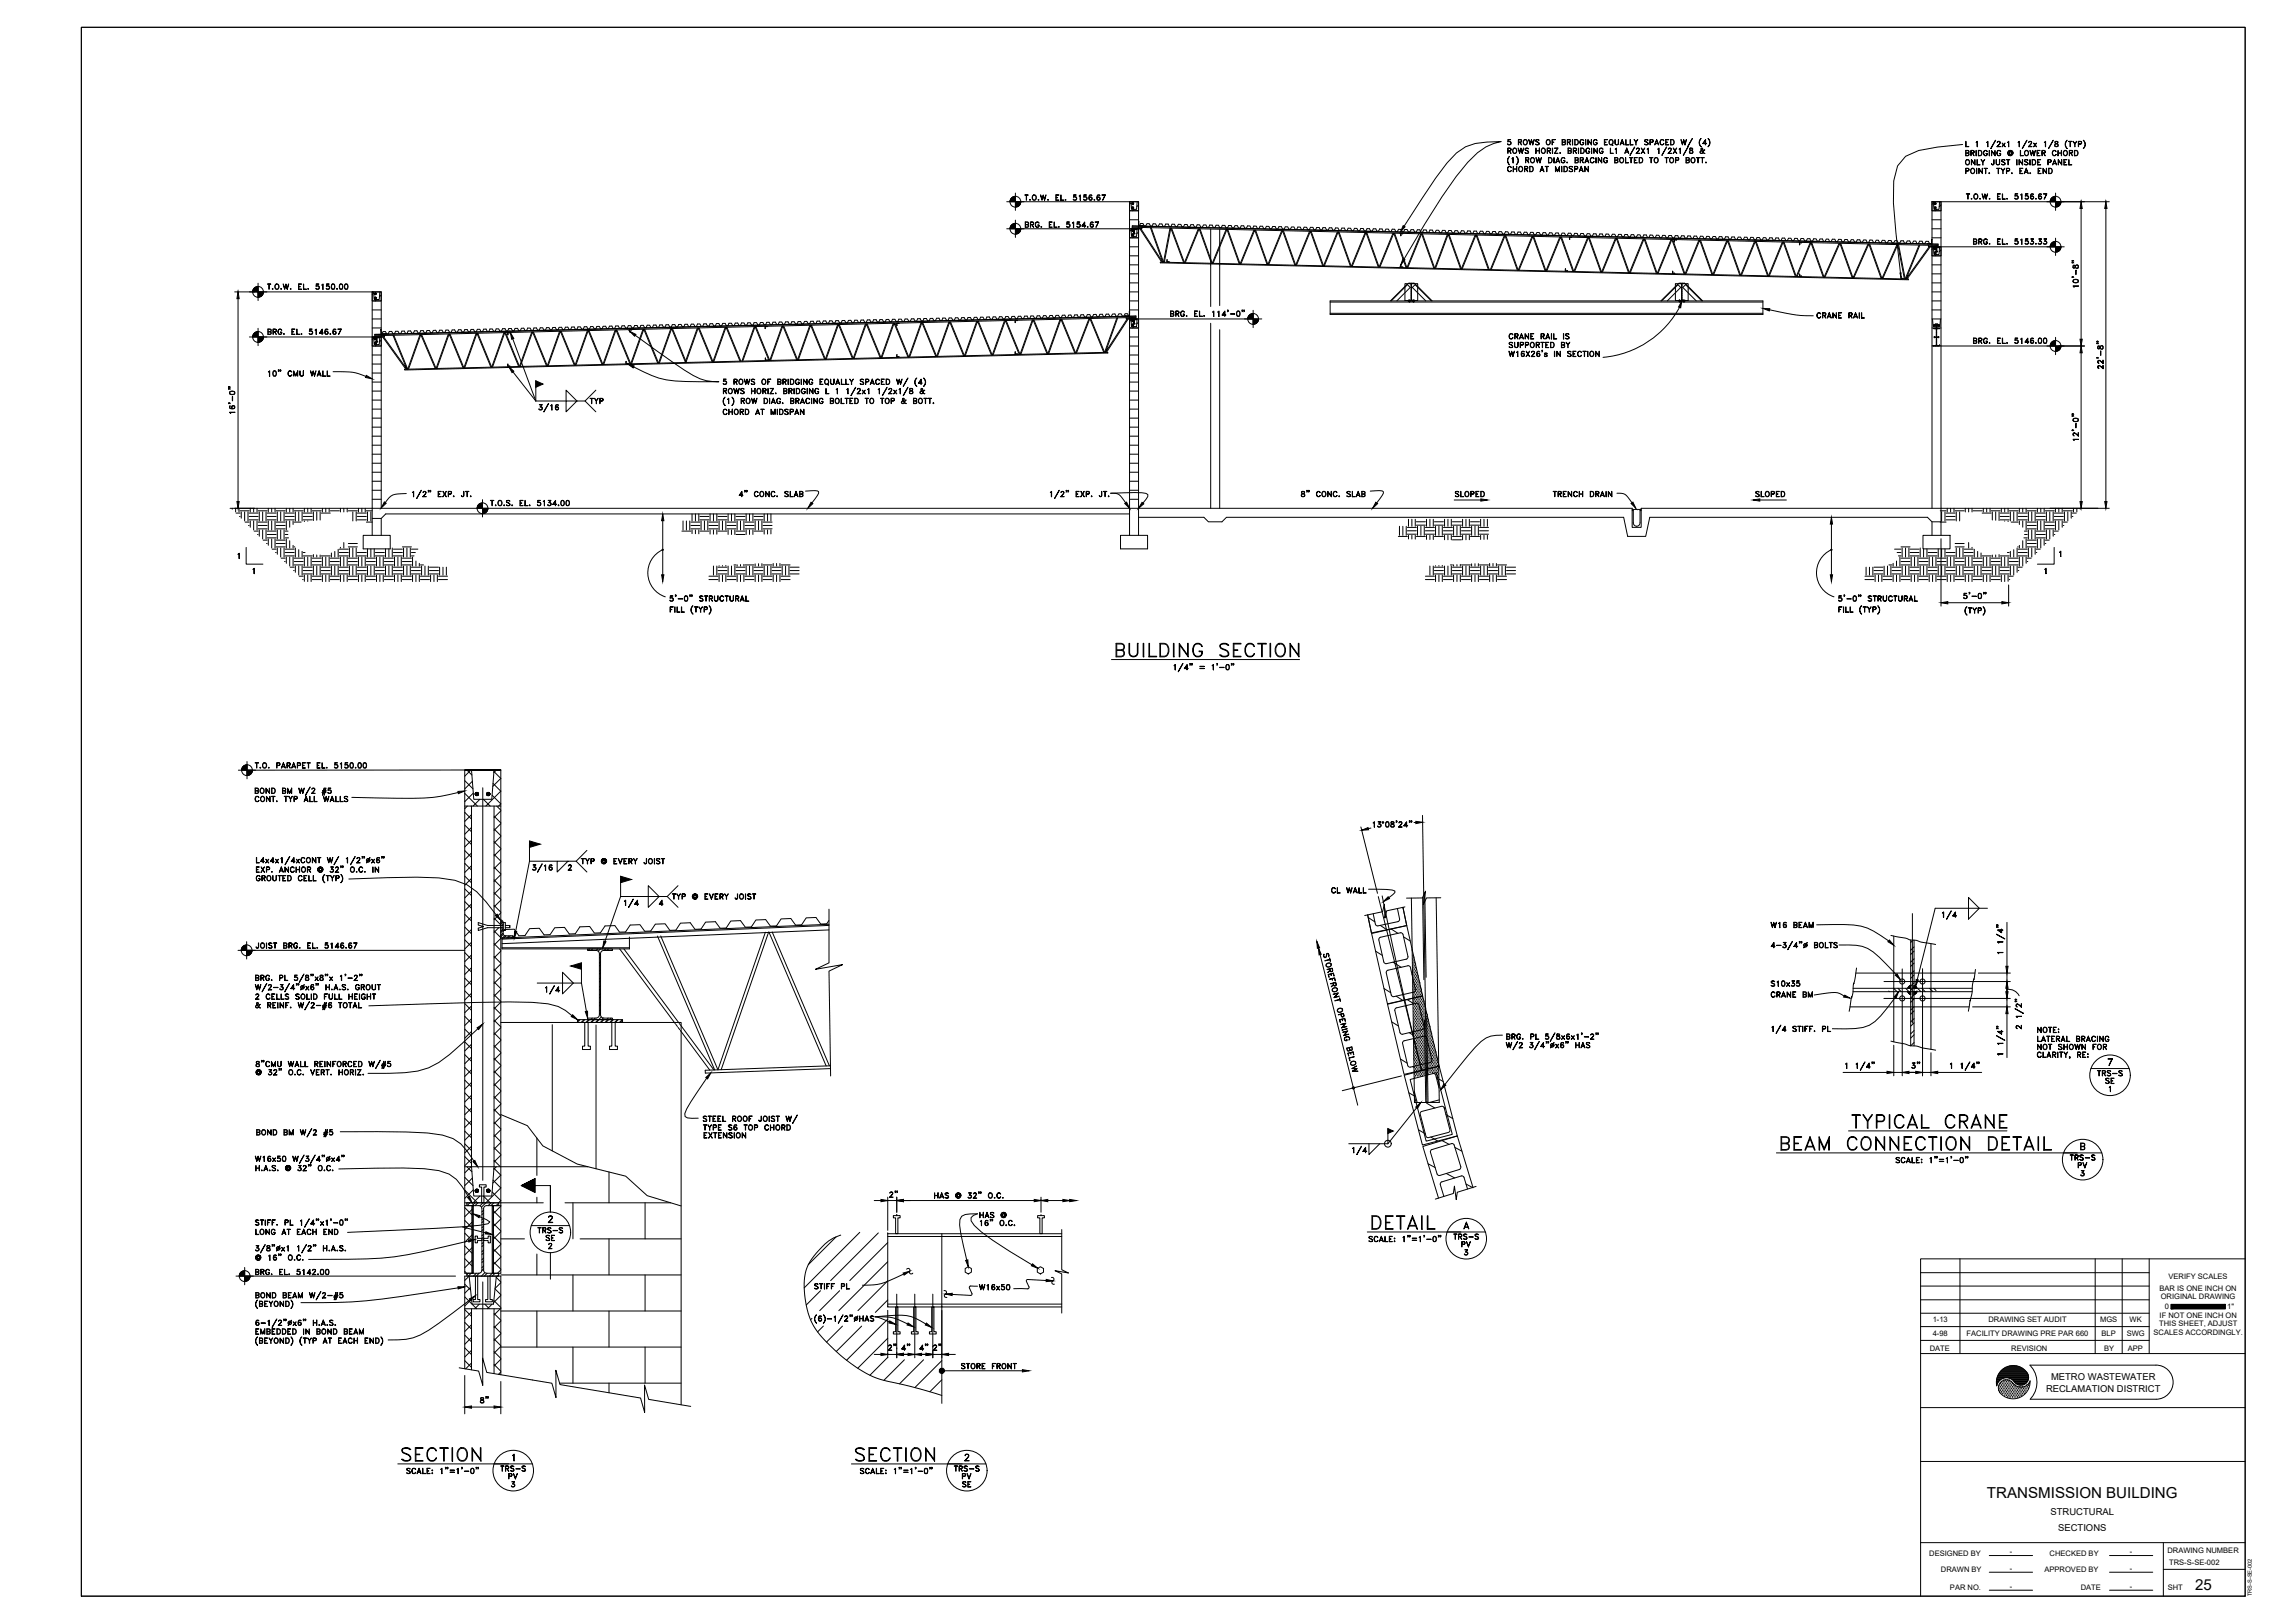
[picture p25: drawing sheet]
<svg xmlns="http://www.w3.org/2000/svg" width="1067mm" height="762mm" viewBox="0 0 1067 762" stroke-linecap="round" stroke-linejoin="round" font-family="sans-serif">
<defs><g id="words">
<g font-size="12.3">
<text x="867" y="532">%%UTYPICAL CRANE</text>
<text x="833" y="543">%%UBEAM CONNECTION DETAIL</text>
<text x="641" y="580">%%UDETAIL</text>
<text x="186" y="689">%%USECTION</text>
<text x="399" y="689">%%USECTION</text>
</g>
<text font-size="11.9" x="521" y="311">%%uBUILDING SECTION</text>
<g font-size="7.5">
<text x="252" y="195">3/16</text>
<text x="119" y="375">BOND BM W/2 #5</text>
<text x="249" y="411">3/16</text>
<text x="292" y="427">1/4</text>
<text x="911" y="433">1/4</text>
<text x="255" y="468">1/4</text>
<text x="951" y="484" transform="rotate(-90 951 484)">2 1/2&quot;</text>
<text x="634" y="543">1/4</text>
</g>
<g font-size="7.1">
<text x="120" y="535">BOND BM W/2 #5</text>
<text x="933" y="703">TRANSMISSION BUILDING</text>
<text x="1031" y="746">25</text>
</g>
<g font-size="6.6">
<text x="977" y="136" transform="rotate(-90 977 136)">10'-8&quot;</text>
<text x="989" y="174" transform="rotate(-90 989 174)">22'-8&quot;</text>
<text x="977" y="208" transform="rotate(-90 977 208)">12'-0&quot;</text>
<text x="346" y="235">4&quot; CONC. SLAB</text>
<text x="610" y="235">8&quot; CONC. SLAB</text>
<text x="314" y="284">5'-0&quot; STRUCTURAL</text>
<text x="863" y="284">5'-0&quot; STRUCTURAL</text>
<text x="889" y="547">SCALE: 1&quot;=1'-0&quot;</text>
<text x="417" y="563">2&quot;</text>
<text x="119" y="593">@ 16&quot; O.C.</text>
<text x="416" y="635">2&quot;</text>
<text x="423" y="635">4&quot;</text>
<text x="431" y="635">4&quot;</text>
<text x="437" y="635">2&quot;</text>
<text x="225" y="660">8&quot;</text>
</g>
<g font-size="6.2">
<text x="922" y="83">POINT. TYP. EA. END</text>
<text x="926" y="116">BRG. EL. 5153.33</text>
<text x="125" y="137">T.O.W. EL. 5150.00</text>
<text x="125" y="158">BRG. EL. 5146.67</text>
<text x="708" y="161">CRANE RAIL IS</text>
<text x="926" y="163">BRG. EL. 5146.00</text>
<text x="125" y="178">10&quot; CMU WALL</text>
<text x="111" y="195" transform="rotate(-90 111 195)">16'-0&quot;</text>
<text x="682" y="235">SLOPED</text>
<text x="728" y="235">TRENCH DRAIN</text>
<text x="823" y="235">SLOPED</text>
<text x="921" y="282">5'-0&quot;</text>
<text x="120" y="411">EXP. ANCHOR @ 32&quot; O.C. IN</text>
<text x="119" y="447">JOIST BRG. EL. 5146.67</text>
<text x="831" y="470">CRANE BM</text>
<text x="956" y="490">LATERAL BRACING</text>
<text x="897" y="503">3&quot;</text>
<text x="119" y="506">@ 32&quot; O.C. VERT. HORIZ.</text>
<text x="988" y="510">SE</text>
<text x="329" y="532">TYPE S6 TOP CHORD</text>
<text x="971" y="546">TRS-S</text>
<text x="438" y="564">HAS @ 32&quot; O.C.</text>
<text x="119" y="581">LONG AT EACH END</text>
<text x="255" y="584">SE</text>
<text x="642" y="584">SCALE: 1&quot;=1'-0&quot;</text>
<text x="234" y="692">TRS-S</text>
<text x="447" y="692">TRS-S</text>
<text x="451" y="700">SE</text>
</g>
<g font-size="5.7">
<text x="922" y="74">BRIDGING @ LOWER CHORD</text>
<text x="707" y="82">CHORD AT MIDSPAN</text>
<text x="922" y="79">ONLY JUST INSIDE PANEL</text>
<text x="480" y="95">T.O.W. EL. 5156.67</text>
<text x="480" y="108">BRG. EL. 5154.67</text>
<text x="852" y="151">CRANE RAIL</text>
<text x="708" y="164">SUPPORTED BY</text>
<text x="276" y="191">TYP</text>
<text x="339" y="196">CHORD AT MIDSPAN</text>
<text x="119" y="362">T.O. PARAPET EL. 5150.00</text>
<text x="119" y="377">CONT. TYP ALL WALLS</text>
<text x="272" y="407">TYP @ EVERY JOIST</text>
<text x="315" y="423">TYP @ EVERY JOIST</text>
<text x="624" y="421">CL WALL</text>
<text x="831" y="437">W16 BEAM</text>
<text x="831" y="464">S10x35</text>
<text x="119" y="470">2 CELLS SOLID FULL HEIGHT</text>
<text x="956" y="486">NOTE:</text>
<text x="956" y="494">NOT SHOWN FOR</text>
<text x="984" y="506">TRS-S</text>
<text x="330" y="536">EXTENSION</text>
<text x="975" y="550">PV</text>
<text x="459" y="573">HAS @</text>
<text x="252" y="580">TRS-S</text>
<text x="682" y="583">TRS-S</text>
<text x="685" y="587">PV</text>
<text x="119" y="600">BRG. EL. 5142.00</text>
<text x="382" y="606">STIFF PL</text>
<text x="459" y="607">W16x50</text>
<text x="119" y="628">EMBEDDED IN BOND BEAM</text>
<text x="450" y="644">STORE FRONT</text>
<text x="238" y="696">PV</text>
<text x="451" y="696">PV</text>
</g>
<g font-size="4.4">
<text x="963" y="648">METRO WASTEWATER</text>
<text x="961" y="653">RECLAMATION DISTRICT</text>
<text x="963" y="711">STRUCTURAL</text>
<text x="966" y="719">SECTIONS</text>
</g>
<g font-size="3.5">
<text x="1018" y="601">VERIFY SCALES</text>
<text x="1014" y="606">BAR IS ONE INCH ON</text>
<text x="1015" y="610">ORIGINAL DRAWING</text>
<text x="1016" y="614">0</text>
<text x="1046" y="614">1&quot;</text>
<text x="907" y="621">1-13</text>
<text x="934" y="621">DRAWING SET AUDIT</text>
<text x="986" y="621">MGS</text>
<text x="1000" y="621">WK</text>
<text x="1014" y="623">THIS SHEET, ADJUST</text>
<text x="1014" y="619">IF NOT ONE INCH ON</text>
<text x="907" y="627">4-98</text>
<text x="923" y="627">FACILITY DRAWING PRE PAR 660</text>
<text x="987" y="627">BLP</text>
<text x="999" y="627">SWG</text>
<text x="1011" y="627">SCALES ACCORDINGLY.</text>
<text x="906" y="634">DATE</text>
<text x="944" y="634">REVISION</text>
<text x="988" y="634">BY</text>
<text x="999" y="634">APP</text>
<text x="906" y="730">DESIGNED BY</text>
<text x="944" y="730">-</text>
<text x="962" y="730">CHECKED BY</text>
<text x="1000" y="730">-</text>
<text x="1018" y="729">DRAWING NUMBER</text>
<text x="911" y="738">DRAWN BY</text>
<text x="944" y="737">-</text>
<text x="960" y="738">APPROVED BY</text>
<text x="1000" y="737">-</text>
<text x="1019" y="735">TRS-S-SE-002</text>
<text x="916" y="746">PAR NO.</text>
<text x="944" y="746">-</text>
<text x="977" y="746">DATE</text>
<text x="1000" y="746">-</text>
<text x="1018" y="746">SHT</text>
</g>
<text font-size="2.7" x="1057" y="749" transform="rotate(-90 1057 749)">TRS-S-SE-002</text>
</g></defs>
<!-- layer: STRUCT -->
<g fill="none" stroke="#000" stroke-width=".47">
<path d="M530 99h5M907 95h4v67h-4zM907 99h4M530 116h5M530 107h5M530 112h5M530 103h5M531 107l3 1zM532 107h4M532 107l378 8M532 106l378 9M532 108v2h1v-2"/>
<path d="M535 104h.1M535 104v2h2h-2zM535 106l1-1h1v1h1l1-1h1v1h1v-1h2v1h1v-1h2v1h1v-1h2v1h1v-1h1l1 1h1v-1h1l1 1 1 1v-2h1l1 2h1v-2h1l1 2h1v-1h1l1 1h1v-1h1l1 1 1-1h1l1 1 1-1h1l1 1 1-1h1l1 1 1-1h1l1 1 1-1h1l1 1 1-1h1l1 1 1-1h1v1h1l1-1h1v1h1l1-1h1v1h1l1-1h1v1h1l1-1h1v1l1 1 1-2h1v2h1v-2l2 1v1h1v-1h2v1h1v-1h2v1h1v-1h2v1h1v-1h1l1 1h1v-1h1l1 1h1v-1h1l1 1h1v-1h1l1 1h1v-1h1l1 1h1v-1h1l1 1 1-1h1l1 1 1-1h1l1 1 1-1h1l1 1 1-1h1l1 2 1-2h1l1 2 1-2h1v2h1l1-1h1v1h1l1-1h1v1h1l1-1h1v1h1l1-1h1v1h1l1-1h1v1h1l1-1h1v1h1v-1h2v1h1v-1h2v1h1v-1h2v1h1v-1h1l1 1h1v-1h1l1 1h1v-1h1l1 1h1v-1h1l1 2h1v-2h1l1 2h1v-2l1 1 1 1 1-1h1l1 1 1-1h1l1 1 1-1h1l1 1 1-1h1l1 1 1-1h1l1 1 1-1h1l1 1 1-1h1v1h1l1-1h1v1h1l1-1h1v1h1l1-1h1v1h1l1-1h1v1h1l1-1h1v1h1v-1h2v2h1v-2h2v2h1v-2l2 1v1h1v-1h2v1h1v-1h1l1 1h1v-1h1l1 1h1v-1h1l1 1h1v-1h1l1 1h1v-1h1l1 1h1v-1h1l1 1 1-1h1l1 1 1-1h1l1 1 1-1h1l1 1 1-1h1l1 1 1-1h1l1 1 1-1h1v2h1l1-2h1v2h1l1-1h1v1h1l1-1h1v1h1l1-1h1v1h1l1-1h1v1h1l1-1h1v1h1v-1h2v1h1v-1h2v1h1v-1h2v1h1v-1h1l1 1h1v-1h1l1 1h1v-1h1l1 1h1v-1h1l1 1h1v-1h1l1 1h1v-1h1l1 2h1v-2h1l1 2 1-2 1 1 1 1 1-1h1l1 1 1-1h1l1 1 1-1h1l1 1 1-1h1l1 1 1-1h1v1h1l1-1h1v1h1l1-1h1v1h1l1-1h1v1h1l1-1h1v1h1l1-1h1v1h1l1-1h1v1h1v-1h2v1h1v-1h1l1 2h1v-2h1l1 2h1v-1h1l1 1 1-1h1l1 1 1-1h1l1 1 1-1h1l1 1 1-1h1l1 1 1-1h1v1h1l1-1h1v1h1l1-1h1v1h1l1-1h1v1h1l1-1h1v1h1v-1h2v1h1v-1h1l1 1h1v-1h1l1 1h1M535 107l10 16M536 107h-4v-1l378 9v1h-5l1-1M540 107l6 16-10-16M541 107l5 16 3-16M550 107l6 16 7-16M563 107l6 17 7-16M568 108v36M573 108v35M576 108l6 16 7-16"/>
<path d="M590 108l5 16 7-16M603 108l5 17 7-16M616 109l5 16 7-16M629 109l5 16 7-16M642 109l6 16 6-16M655 109l6 17 6-16M658 111h.1M659 110h-1v1M659 110h.1M668 110l6 16 6-16M680 110l6 16 7-16M693 110l6 17"/>
<path d="M706 111l-6 16M707 111l6 16 6-16M720 111l6 16 6-16M733 111l6 16 6-15M737 112h.1M738 111h-1v1M738 111h.1M746 112l6 16 7-16M759 112l6 16 7-16M772 112l6 16 7-16M785 112l6 17 7-16M786 114h.1"/>
<path d="M787 113h-1v1M787 113h.1M798 113l6 16 7-16M812 113l5 16 7-16M825 113l5 17 7-16M838 114l5 16 7-16M845 114h1h-1v1zM846 114h.1M851 114l5 16 8-16M864 114l6 16 7-15M878 115l6 16 7-16M891 115l4 16 6-16"/>
<path d="M901 115l-6 16 11-15M905 114h.1M905 114h2M905 116h6M906 116l-11 15M907 114h.1M907 112h.1M907 112v3l-2-1M907 107h4M907 112h4M907 103h4M908 116h3z"/>
<path d="M909 116v2h1l-1-2M530 137h5M530 133h5M530 129h5M530 124h5M530 120h5M545 123l351 8zM547 123l3-16 6 16M548 122v1h1h-1zM548 122h.1M557 123l6-16 6 17M570 124l6-16 6 16"/>
<path d="M583 124l6-16 6 16M596 124l6-16 6 16M609 125l6-16 6 16M622 125l6-16 6 16M635 125l6-16 6 16M648 125l6-16 6 17M658 124h.1M658 124v2l1-1M658 124v1h1M659 125h.1M660 135v2M660 137h.1"/>
<path d="M660 137v4M661 134l-8 7M661 126l7-16 5 16M661 133h-1v1M662 133h.1M663 137h.1M663 136h.1M663 135h.1M663 134h.1M663 138h.1M663 139h.1M663 140h.1"/>
<path d="M663 133h-1M663 133h.1M663 133v8M663 133h1h-3l2 1-1 7M664 133h-1M664 133h.1M664 133h2v1M664 134l8 7M666 135v2M666 137h.1M666 137v4M674 126l6-16 6 16"/>
<path d="M687 126l6-16 6 17M700 127l7-16 5 16M713 127l7-16 6 16M726 127l7-16 6 16M735 126h.1M735 126v1h1M735 127h1M735 126v1M736 127h.1M739 127l7-15 6 16M752 128l7-16 6 16M765 128l7-16 6 16"/>
<path d="M779 128l6-16 6 17M785 127v1h1h-1zM785 127h.1M787 135v2M787 137h.1M787 137v4M788 134l-8 7M788 133h-1v1M789 133h.1M790 137h.1M790 136h.1M790 135h.1"/>
<path d="M790 134h.1M790 138h.1M790 139h.1M790 140h.1M790 133h-1M790 133h.1M790 133v8M790 133h1h-3l2 1-1 7M791 133h-1M791 133h.1M791 133h2v1M791 134l8 7"/>
<path d="M792 129l6-16 6 16M793 135v2M793 137h.1M793 137v4M805 129l6-16 6 16M818 129l6-16 6 17M831 130l6-16 6 16M844 130l6-16 6 16M845 129v1h1h-1zM846 130h.1M857 130l7-16 6 16M870 130l7-15 6 16"/>
<path d="M884 131l7-16 3 16M893 130v1h1h-1zM893 130h.1M907 137h4M907 133h4M907 129h4M907 124h4M907 120h4M175 141h4M175 154h4M175 150h4M175 146h4"/>
<path d="M175 158h4M176 158l2 1zM176 158h5M177 159l-1 2h1v-2M179 155h.1M179 155v2h2M180 158l11 15M181 157h.1M185 157l6 16-11-15M197 157l-6 16-6-16M211 157l-6 16-7-16M224 156l-6 17-7-16"/>
<path d="M237 156l-6 16-7-16M238 157h.1M239 156l-1 1M239 156h.1M239 156h-1v1M250 156l-6 16-7-16M263 156l-6 16-7-16M276 155l-6 16-7-15M289 155l-6 16-6-16M297 155h-1M297 155h.1M297 155h-1v1v-1"/>
<path d="M302 155l-6 16-6-16M315 154l-6 16-6-15M316 154l6 16M327 154l-5 16-7-16-5 16M341 154l-6 16-7-16M341 154l7 16M354 153l-6 17M359 153h.1M359 153h1M360 153h.1M360 153h-1v1v-1M367 153l-6 16-6-16"/>
<path d="M380 153l-6 16-6-16M393 152l-5 17-7-16M406 152l-5 16-7-16M419 152l-5 16-7-16M421 153h.1M422 152h-1v1M422 152h.1M432 151l-5 17-7-16M446 151l-6 16-7-16M459 151l-6 16-7-16M472 151l-6 16-7-16M477 150h1l-1 1z"/>
<path d="M477 151h.1M485 150l-6 16-7-16M498 150l-6 16-7-16M511 150l-6 16-6-16M524 149l-5 16-7-15M525 149l-6 16 10-15M529 149v1h6M529 150h4M530 150l-10 15M530 148l-1-1h-1v1h-1l-1-1h-1v1l-1 1v-2h-2v2h-1v-2l-2 1v1h-1v-1h-2v1h-1v-1h-2v1h-1v-1h-1l-1 1h-1v-1h-1l-1 1h-1v-1h-1l-1 1h-1v-1h-1l-1 1-1-1h-1l-1 1-1-1h-1l-1 1-1-1h-1l-1 1-1-1h-1l-1 1-1-1h-1v1h-1l-1-1h-1v1l-1 1-1-2h-1v2h-1l-1-2h-1v2h-1l-1-1h-1v1h-1l-1-1h-1v1h-1l-1-1h-1v1h-1l-1-1h-1v1h-1v-1h-2v1h-1v-1h-2v1h-1v-1h-2v1h-1v-1h-1l-1 1h-1v-1h-1l-1 1h-1v-1h-1l-1 1h-1v-1h-1l-1 1h-1v-1h-1l-1 1-1 1v-2h-1l-1 2-1-2h-1l-1 2-1-1h-1l-1 1-1-1h-1l-1 1-1-1h-1l-1 1-1-1h-1l-1 1-1-1h-1v1h-1l-1-1h-1v1h-1l-1-1h-1v1h-1l-1-1h-1v1h-1l-1-1h-1v1h-1l-1-1h-1v1h-1l-1-1h-1v1h-1l-1-1h-1v1l-1 1v-2h-2v2h-1v-2h-2v2h-1v-1h-2v1h-1v-1h-1l-1 1h-1v-1h-1l-1 1h-1v-1h-1l-1 1h-1v-1h-1l-1 1h-1v-1h-1l-1 1-1-1h-1l-1 1-1-1h-1l-1 1-1-1h-1l-1 1-1-1h-1l-1 1-1-1h-1l-1 1-1-1h-1v1h-1l-1-1h-1v2h-1l-1-2h-1v2h-1l-1-1h-1v1h-1l-1-1h-1v1h-1l-1-1h-1v1h-1l-1-1h-1v1h-1l-1-1h-1v1h-1v-1h-2v1h-1v-1h-2v1h-1v-1h-2v1h-1v-1h-1l-1 1h-1v-1h-1l-1 1h-1v-1h-1l-1 1h-1v-1h-1l-1 1h-1v-1h-1l-1 2h-1v-2h-1l-1 2-1-1h-1l-1 1-1-1h-1l-1 1-1-1h-1l-1 1-1-1h-1l-1 1-1-1h-1l-1 1-1-1h-1v1h-1l-1-1h-1v1h-1l-1-1h-1v1h-1l-1-1h-1v1h-1l-1-1h-1v1h-1l-1-1h-1v1h-1l-1-1h-1v1h-1l-1-1h-1v2h-1v-2h-2v2h-1v-1h-2v1h-1v-1h-2v1h-1v-1h-1l-1 1h-1v-1h-1l-1 1h-1v-1h-1l-1 1h-1v-1h-1l-1 1h-1v-1h-1l-1 1-1-1h-1l-1 1-1-1h-1l-1 1-1-1h-1l-1 1-1-1h-1l-1 1-1-1h-1l-1 1-1-1h-1l-1 2-1-2h-1v2h-1l-1-1h-1v1h-1l-1-1h-1v1h-1l-1-1h-1v1h-1l-1-1h-1v1h-1l-1-1h-1v1h-1l-1-1h-1v1h-1v-1h-2v1h-1v-1h-2v1h-1v-1h-2v1h-1v-1h-1l-1 1h-1v-1h-1l-1 1h-1v-1h-1l-1 1h-1v-1h-1l-1 2h-1v-2h-1l-1 2h-1v-1h-1l-1 1-1-1h-1l-1 1-1-1h-1l-1 1M530 148h.1M530 146h.1"/>
<path d="M530 146v2M530 141h5M530 154h5M530 146h5M530 158h5M530 146v2h-2h2M531 150h3zM532 150v2h1v-2M533 150v-2l-357 9v1h5M533 149l-357 9M568 152v87M573 155v84"/>
<path d="M625 141h203v7h-203zM625 142h203M625 147h203M653 141l8-8 1 2-6 6M661 141h.1M662 141v1M662 141h.1M663 141h.1M663 140v1M663 141h-2h3h-1M664 141v1M664 141h.1"/>
<path d="M669 141l-6-6 2-2 7 8M780 141l8-8 1 2-6 6M788 141h.1M789 141v1M789 141h.1M789 141h-1h3h-1M790 141h.1M790 141h-1M790 140v1M791 141v1M791 141h.1M796 141l-6-6 2-2 7 8"/>
<path d="M907 141h4M907 154h4M907 150h4M907 146h4M907 150l1 3h3v-3M908 153h.1M909 154v-2h1l-1 2M909 155l-1-1h3l-2 1M909 155v7h-1h3h-2v-7M909 158h-1v1l1-1M909 158h1v1l-1-1M910 153h.1"/>
<path d="M175 179h4M175 175h4M175 171h4M175 167h4M175 162h4M190 173l330-8zM204 173l-6-16-6 16M217 173l-6-16-6 16M230 172l-6-16-6 17M238 171l1 1h-1zM238 171h.1M244 172l-7-16-6 16"/>
<path d="M257 172l-7-16-6 16M270 171l-7-15-6 16M283 171l-7-16-6 16M294 170v1h1h-1zM295 171h.1M296 171l-7-16-6 16M309 171l-7-16-5 16M334 170l-6-16-6 16M347 170l-6-16-6 16M359 169h1M359 169v-1v1h1M360 169h.1"/>
<path d="M361 169l-6-16-6 17M374 169l-6-16-6 16M387 169l-6-16-6 16M400 168l-6-16-6 17M413 168l-6-16-6 16M421 167l1 1h-1zM421 167h.1M426 168l-6-16-6 16M439 167l-6-16-6 17M452 167l-6-16-6 16M466 167l-7-16-6 16M477 165v1h1h-1z"/>
<path d="M478 166h.1M479 166l-7-16-6 17M492 166l-7-16-6 16M505 166l-7-16-6 16M518 165l-6-15-7 16M530 179h5M530 175h5M530 171h5M530 167h5M530 162h5M907 162v77M911 162v89"/>
<path d="M175 196h4M175 192h4M175 188h4M175 184h4M530 196h5M530 192h5M530 188h5M530 184h5M175 217h4M175 213h4M175 209h4M175 205h4"/>
<path d="M175 201h4M530 217h5M530 213h5M530 209h5M530 205h5M530 201h5M175 239v-102h4v102h-4v12M175 234h4M175 230h4M175 226h4M175 222h4M179 239h587v9h5v-9h140"/>
<path d="M530 234h5M530 230h5M530 226h5M530 222h5M766 240h1M766 239h5M767 239v6a1.6 1.6 0 0 0 1 2 1.6 1.6 0 0 0 2-2v-6M770 240h1M171 251h12v7h-12zM179 243v8M526 251h13v7h-13zM530 251v-156h5v156"/>
<path d="M530 241h-349l-2 2h-4M535 243h30l2 2h7l2-2h186l2 9h9l2-9h130l2 2h4M903 251h13v7h-13zM907 245v6M218 362h17h-17M218 362v204M218 378h17M221 378v170l1 14h9l1-14v-170M221 362l1 13h9l1-13M235 362v236h-3v-32h3M235 432l1 1v6h5v1M236 435h-7l-4-2v1l2 1-2 1v1l4-1h7"/>
<path d="M236 433h1v4h-1zM237 435h2M237 436h2M239 434v2zM309 439l27 63M359 438l-22 64-27-63M363 438l26 62M389 432l-1 2h-3l-2-3h-4l-3 3h-2l-3-3h-4l-2 4h-3l-2-3h-5l-2 3h-3l-2-3h-5l-2 4h-3l-2-3h-5l-2 3h-3l-2-3h-4l-3 4h-2l-3-3h-4l-2 3h-3l-3-3h-4l-2 4h-3l-2-3h-5l-2 3h-3l-2-3h-5l-2 3-3 1-2-4-5 1-2 3h-3l-2-3h-4l-3 3h-2l-3-3h-4l-1 1M389 434l-153 6v6h60v-6M389 434l-153 7M389 437l-153 6M656 427l1 5-1 1-10 2-1-6"/>
<path d="M658 426h1M659 426l2 9-17 3-2-8 2 8M674 422l2 96h-12l-1-96M888 439l21 4M889 439v50M235 440h7M236 445h60M276 446h12h-5l-1 2v29l1 1h5v1h-12v-1h4l1-2v-29l-1-1h-4zM291 446l26 35M293 446l26 34M660 450l1-1-3-11-10 2-1 1 3 11 10-2M663 457v1"/>
<path d="M663 446l-2-11-17 3 7 33 12-2-11 2 7 33 5-1M663 459l-1-5-1-1-10 3 2 11 1 1M871 457h18M872 455l-4 20M897 441v50M899 441v50M907 457h20M907 443v50M928 455l-4 20M271 479h21v1h-21zM656 473l-1 1 2 11 2 1 5-2M663 466l-8 2"/>
<path d="M663 471l-7 2M869 473h20M889 466h18M889 464h18M896 464h.1M896 466l1 1M896 463l1 1h-1M896 466h.1M896 463l1 1M897 466h-1M897 463h.1M897 466v1"/>
<path d="M897 467h.1M897 463l-1 1M899 463l1 1M899 463v1h1M899 466v1v-1M899 466v1M899 467h.1M899 464v-1v1M899 466h1M899 463h.1M900 463l-1 1M900 466h.1"/>
<path d="M900 466h-1h1M900 464h-1M900 464h.1M900 466l-1 1M907 473h18M235 480h85v180M275 480h1v11h1v2h-3v-2h1zM287 480h2v11h1v2h-4v-2h1zM317 481l1 1M318 482l1 1M319 481h1M319 484l14 18"/>
<path d="M320 482l15 20M664 488l-5 1v1l2 11h1h2M676 500l8 33-16 5-9-33 5-1M888 489l21 4M388 500l-27-62-22 64M390 500l-59 2v2l59-2M663 501h1M664 506l-2 1 2 8M676 508l6 25-12 3-5-18M235 523l13 6 7 9 16 9 23 5 10 9 16 5M672 540v1l3 11h1l10-3v-1l-4-11-10 3M218 548h17"/>
<path d="M225 556h3v1h-1v8h-1v-8h-1zM689 558l-2-6-10 3-1 1 2 6M692 557l-8-24-16 5 7 25M218 566h4v32h-4zM218 565h17M219 565h15v1h-6l-1 1v30l2 1h5v1h-15v-1h6l1-1v-30l-1-1h-6zM222 566v32zM231 566h1v32h-1zM419 571h4v1h-1v7h-1v-7h-2zM442 579v80M487 571h3v1h-1v7h-1v-7h-1zM499 579h-82v35h82"/>
<path d="M220 599l2 13h10l1-13M223 580h1v1h2v1h-2v2h-1zM223 599v11h-1v1h3v-1h-1v-11M227 581h2v-1h1v4h-1v-2h-2zM229 599v11h-1v1h3v-1h-1v-11M417 581h82M218 614h17M221 614v29M232 614v31M417 612h82M421 614h1v11h1v1h-4v-1h2zM429 614h1v11h1v1h-3v-1h1z"/>
<path d="M437 614h2v11h1v1h-4v-1h1zM218 643v-44h17v46"/>
<circle cx="908" cy="153" r=".2"/>
<circle cx="910" cy="153" r=".2"/>
<circle cx="893" cy="461" r="1.2"/>
<circle cx="893" cy="469" r="1.2"/>
<circle cx="903" cy="461" r="1.2"/>
<circle cx="903" cy="469" r="1.2"/>
</g>
<!-- layer: REBAR -->
<g fill="none" stroke="#000" stroke-width=".47">
<path d="M530 95h5v4h-5zM531 95v3h3v-3M907 95h4v4h-4zM908 95v3h2l1-3M530 107h5v5h-5zM531 107v4h3v-4M907 116h4v4h-4zM908 116v3h2l1-3M175 137h4v4h-4zM175 137l1 4h2v-4M175 158h4v4h-4zM175 158l1 4h2v-4"/>
<path d="M530 150h5v4h-5zM531 150v3h3v-3M223 373h2M223 372h2M223 373h1M223 372h1M224 372h.1M224 374h.1M227 370v184M228 373h2M229 373h1M229 372h1"/>
<path d="M229 374h.1M229 372h.1M230 373h-1M259 481v59M280 481v68M223 559h2M223 560h2M223 558h1M223 560h1M225 559h-2M228 559h2M229 559h1"/>
<path d="M229 560h1M229 558h1M227 602v36"/>
<circle cx="224" cy="373" r=".8"/>
<circle cx="229" cy="373" r=".8"/>
<circle cx="224" cy="559" r=".8"/>
<circle cx="229" cy="559" r=".8"/>
</g>
<!-- layer: HATCH -->
<g fill="none" stroke="#000" stroke-width=".47">
<path d="M531 95l-1 1M533 98l-1 1M535 96l-1 1M908 95l-1 1M909 98v1M911 96v1M531 108l-1 1M533 111l-1 1M535 109l-1 1M908 116l-1 1M909 119v1M911 117v1"/>
<path d="M175 138h.1M179 139h-1M175 159h.1M177 141h-1M179 160l-1 1M531 150l-1 1M533 153l-1 1M535 151l-1 1M908 154h.1M909 154h.1M909 160h.1M909 158v1"/>
<path d="M909 155h.1M909 156h.1M909 157h.1M909 159h.1M909 158h.1M909 154h1M910 154h.1M910 154h1M177 162h-1M908 162h.1M908 162h1M909 162h.1"/>
<path d="M909 161h.1M909 161v1M910 162h.1M911 162h.1M109 239h.1M111 239v1M112 239v1M113 240h4M118 239v1M119 239v1M121 239v1M121 240h4"/>
<path d="M126 239v1M128 239v1M129 239v1M130 240h4M134 239v1M136 239v1M138 239v1M138 240h4M143 239v1M144 239v1M146 239v1M147 240h4"/>
<path d="M151 239v1M153 239v1M155 239v1M155 240h4M160 239v1M161 239v1M163 239v1M164 240h4M168 239v1M170 239v1M171 239v1M172 240h3"/>
<path d="M911 240h3M914 239v1M916 239v1M917 239v1M918 240h4M923 239v1M924 239v1M926 239v1M926 240h5M931 239v1M933 239v1M934 239v1"/>
<path d="M935 240h4M940 239v1M941 239v1M943 239v1M943 240h5M948 239v1M950 239v1M951 239v1M952 240h4M957 239v1M958 239v1M960 239v1"/>
<path d="M960 240h5M965 239v1M967 239v1M968 239v1M969 240h4M974 239v1M975 239v1M977 239h.1M111 241h2M112 242h1M113 240v3M115 240v5"/>
<path d="M115 245h2M116 240v5M117 247h.1M117 244h4M117 242h4M117 241h4M118 245v3M119 245v4M119 249h2M121 245v4M121 251h.1M121 248h4"/>
<path d="M121 247h4M121 245h4M122 240v5M122 249v3M123 240v5M123 249v4M124 254h1M125 240v5M125 249v4M125 255h.1M125 253h5M125 244h5"/>
<path d="M125 251h5M125 242h5M125 249h5M125 241h5M126 245v4M126 253v3M128 245v4M128 253v4M128 258h2M129 245v4M129 253v4M129 259h1"/>
<path d="M130 248h4M130 257h4M130 255h4M130 247h4M130 254h4M130 245h4M130 240v5M130 249v4M130 257v3M132 240v5M132 249v4M132 257v5"/>
<path d="M133 240v5M133 249v4M133 257v5M134 253h1M134 244h4M134 251h1M134 242h4M134 259h4M134 249h1M134 241h4M134 258h4M134 245v4"/>
<path d="M134 253v4M136 245v3M136 254v3M138 245v1M138 256v1M138 257h.1M138 245h3M139 240v5M139 257v5M140 240v5M140 258v4M142 240v5"/>
<path d="M142 259v3M142 244h5M142 242h5M142 259h1M142 241h5M143 245h.1M144 245h.1M147 240v4M149 240v4M150 240v4M151 241h4M156 260v2"/>
<path d="M157 259v3M159 258v4M159 259h5M159 258h5M160 257h.1M161 255v2M164 257h4M164 255h4M164 257v5M166 240v5M166 257v5M167 240v5"/>
<path d="M167 257v5M168 244h4M168 242h4M168 259h4M168 241h4M172 245h3M173 240v5M173 258v4M174 240v5M174 258v4M176 258v4M176 259h4"/>
<path d="M181 258v4M183 258v4M184 257v5M185 259h4M185 258h4M189 257h4M189 257v5M191 257v5M193 257v5M193 259h2M193 258h3M320 249h4"/>
<path d="M321 245v4M322 245v4M324 245v4M324 248h5M324 247h5M324 245h5M325 241v4M325 249v2M327 241v4M327 249v2M328 241v4M328 249v2"/>
<path d="M329 244h4M329 242h4M329 249h4M329 245v4M331 245v4M332 245v4M333 248h4M333 247h4M333 245h4M333 241v4M333 249v2M335 241v4"/>
<path d="M335 249v2M337 241v4M337 249v2M337 244h4M337 242h4M337 249h4M338 245v4M339 245v4M341 245v4M341 248h5M341 247h5M341 245h5"/>
<path d="M342 241v4M342 249v2M343 241v4M343 249v2M345 241v4M345 249v2M346 244h4M346 251h4M346 242h4M346 249h4M346 245v4M348 245v4"/>
<path d="M349 245v4M350 248h4M350 247h4M350 245h4M350 241v4M350 249v2M352 241v4M352 249v2M354 241v4M354 249v2M354 244h4M354 242h4"/>
<path d="M354 249h4M355 245v4M356 245v4M358 245v4M358 248h5M358 247h5M358 245h5M359 241v4M359 249v2M360 241v4M360 249v2M362 241v4"/>
<path d="M362 249v2M657 252h4M657 247v4M659 247v4M660 247v4M661 248h4M661 249h4M661 251h4M661 244v3M661 251v2M663 244v3M663 251v2"/>
<path d="M665 244v3M665 251v2M665 252h4M665 245h4M665 247h4M666 247v4M667 247v4M669 247v4M669 248h5M669 249h5M669 251h5M670 244v3"/>
<path d="M670 251v2M671 244v3M671 251v2M673 244v3M673 251v2M674 252h4M674 245h4M674 247h4M674 247v4M676 247v4M677 247v4M678 248h4"/>
<path d="M678 249h4M678 251h4M678 244v3M678 251v2M680 244v3M680 251v2M681 244v3M681 251v2M682 252h4M682 245h4M682 253h4M682 247h4"/>
<path d="M683 247v4M684 247v4M686 247v4M686 248h4M686 249h4M686 251h4M687 244v3M687 251v2M688 244v3M688 251v2M690 244v3M690 251v2"/>
<path d="M690 252h5M690 245h5M690 247h5M691 247v4M693 247v4M694 247v4M695 248h4M695 249h4M695 251h4M695 244v3M695 251v2M697 244v3"/>
<path d="M697 251v2M698 244v3M698 251v2M890 258h3M891 259h2M893 257h4M893 257v5M895 257v5M896 257v5M897 259h4M897 258h4M902 257v5"/>
<path d="M903 258v4M905 258v4M905 259h5M910 258v4M911 245h3M912 240v5M912 258v4M913 240v5M913 258v4M914 244h4M914 242h4M914 259h4"/>
<path d="M914 241h4M918 257h4M918 255h4M919 240v5M919 257v5M920 240v5M920 257v5M922 257v5M922 259h4M922 258h4M924 255v2M926 257h.1"/>
<path d="M927 258v4M929 259v3M930 260v2M931 241h4M935 240v4M937 240v4M939 240v4M939 244h4M939 242h4M939 241h4M941 245h.1M943 259h.1"/>
<path d="M943 245h.1M944 240v5M944 259v3M944 245h4M946 240v5M946 258v4M947 240v5M947 257v5M947 257h1M948 244h4M948 242h4M948 259h4"/>
<path d="M948 241h4M948 258h4M948 245v1M948 256v1M950 245v3M950 254v3M950 253h2M951 249h1M951 251h1M951 245v4M951 253v4M952 248h4"/>
<path d="M952 257h4M952 255h4M952 247h4M952 254h4M952 245h4M952 240v5M952 249v4M952 257v5M954 240v5M954 249v4M954 257v5M956 240v5"/>
<path d="M956 249v4M956 257v3M956 253h4M956 244h4M956 251h4M956 242h4M956 259h.1M956 249h4M956 241h4M956 258h2M957 245v4M957 253v4"/>
<path d="M958 245v4M958 253v4M960 245v4M960 253v3M960 248h5M960 255h1M960 247h5M960 254h2M960 245h5M961 240v5M961 249v4M962 240v5"/>
<path d="M962 249v4M964 240v5M964 249v3M965 244h4M965 251h.1M965 242h4M965 249h1M965 241h4M965 245v4M967 245v4M968 245v3M969 247h.1"/>
<path d="M969 245h2M969 240v5M971 240v5M973 240v3M973 242h.1M973 241h2M132 262h2M134 264h.1M134 261h4M134 262v2M136 262v4M136 266h2"/>
<path d="M138 262v4M138 268h.1M138 265h4M138 264h4M138 262h4M139 266v3M140 266v4M140 271h2M142 266v4M142 272h.1M142 261h5M142 269h5"/>
<path d="M142 268h5M142 266h5M143 262v4M143 270v3M144 262v4M144 270v3M146 262v4M146 270v3M147 265h4M147 264h4M147 272h4M147 262h4"/>
<path d="M147 271h4M147 260v2M147 266v4M149 261v1M149 266v4M150 261v1M150 266v4M151 261h4M151 269h4M151 268h4M151 266h4M151 262v4"/>
<path d="M151 270v3M153 262v4M153 270v3M155 262v4M155 270v3M155 265h4M155 264h4M155 272h4M155 262h4M155 271h4M156 266v4M157 266v4"/>
<path d="M159 266v4M159 261h5M159 269h5M159 268h5M159 266h5M160 262v4M160 270v3M161 262v4M161 270v3M163 262v4M163 270v3M164 265h4"/>
<path d="M164 264h4M164 272h4M164 262h4M164 271h4M164 266v4M166 266v4M167 266v4M168 261h4M168 269h4M168 268h4M168 266h4M168 262v4"/>
<path d="M168 270v3M170 262v4M170 270v3M171 262v4M171 270v3M172 265h4M172 264h4M172 272h4M172 262h4M172 271h4M173 266v4M174 266v4"/>
<path d="M176 266v4M176 261h4M176 269h4M176 268h4M176 266h4M177 262v4M177 270v3M178 262v4M178 270v3M180 262v4M180 270v3M180 265h5"/>
<path d="M180 264h5M180 272h5M180 262h5M180 271h5M181 266v4M183 266v4M184 266v4M185 261h4M185 269h4M185 268h4M185 266h4M185 262v4"/>
<path d="M185 270v3M187 262v4M187 270v3M188 262v4M188 270v3M189 265h4M189 264h4M189 272h4M189 262h4M189 271h4M189 266v4M191 266v4"/>
<path d="M193 266v4M193 261h1M193 269h4M193 268h4M193 266h4M194 262v4M194 270v3M195 263v3M195 270v3M197 264v2M197 270v3M197 265h2"/>
<path d="M197 272h5M197 271h5M198 266v4M200 266v4M201 266v4M202 269h4M202 268h4M202 266h4M202 270v3M204 270v3M205 270v3M206 272h4"/>
<path d="M206 271h4M206 266v4M208 266v4M210 266v4M333 272h4M333 271h4M335 266v4M337 266v4M337 269h4M337 268h4M337 266h4M338 266h.1"/>
<path d="M338 270v3M339 266h.1M339 270v3M341 265v1M341 270v3M341 272h5M341 271h5M342 266v4M343 266v4M345 265h1M345 266v4M346 269h4"/>
<path d="M346 268h4M346 266h4M346 265v1M346 270v3M348 265v1M348 270v3M349 265v1M349 270v3M350 265h4M350 272h4M350 271h4M350 266v4"/>
<path d="M352 266v4M354 266v4M354 269h4M354 268h4M354 266h4M355 265v1M355 270v3M356 265v1M356 270v3M358 265v1M358 270v3M358 265h5"/>
<path d="M358 272h5M358 271h5M359 266v4M360 266v4M362 266v4M363 269h4M363 268h4M363 266h4M363 265v1M363 270v3M365 265v1M365 270v3"/>
<path d="M366 265v1M366 270v3M367 265h4M367 272h4M367 271h4M367 266v4M369 266v4M370 266v4M371 269h4M371 268h4M371 266h4M669 272h5"/>
<path d="M669 271h5M671 266v4M673 266v4M674 269h4M674 268h4M674 266h4M674 266h.1M674 270v3M676 266h.1M676 270v3M677 265v1M677 270v3"/>
<path d="M678 272h4M678 271h4M678 266v4M680 266v4M681 265h1M681 266v4M682 269h4M682 268h4M682 266h4M683 265v1M683 270v3M684 265v1"/>
<path d="M684 270v3M686 265v1M686 270v3M686 265h4M686 272h4M686 271h4M687 266v4M688 266v4M690 266v4M690 269h5M690 268h5M690 266h5"/>
<path d="M691 265v1M691 270v3M693 265v1M693 270v3M694 265v1M694 270v3M695 265h4M695 272h4M695 271h4M695 266v4M697 266v4M698 266v4"/>
<path d="M699 269h4M699 268h4M699 266h4M699 265v1M699 270v3M701 265v1M701 270v3M703 265v1M703 270v3M703 265h4M703 272h4M703 271h4"/>
<path d="M704 266v4M705 266v4M707 266v4M707 269h5M707 268h5M707 266h5M876 272h4M876 271h4M876 266v4M878 266v4M879 266v4M880 269h4"/>
<path d="M880 268h4M880 266h4M880 270v3M882 270v3M884 270v3M884 272h4M884 271h4M885 266v4M886 266v4M887 265h1M888 266v4M888 269h5"/>
<path d="M888 268h5M888 266h5M889 264v2M889 270v3M890 263v3M890 270v3M891 261h2M892 262v4M892 270v3M893 265h4M893 264h4M893 272h4"/>
<path d="M893 262h4M893 271h4M893 266v4M895 266v4M896 266v4M897 261h4M897 269h4M897 268h4M897 266h4M897 262v4M897 270v3M899 262v4"/>
<path d="M899 270v3M901 262v4M901 270v3M901 265h4M901 264h4M901 272h4M901 262h4M901 271h4M902 266v4M903 266v4M905 266v4M905 261h5"/>
<path d="M905 269h5M905 268h5M905 266h5M906 262v4M906 270v3M907 262v4M907 270v3M909 262v4M909 270v3M910 265h4M910 264h4M910 272h4"/>
<path d="M910 262h4M910 271h4M910 266v4M912 266v4M913 266v4M914 261h4M914 269h4M914 268h4M914 266h4M914 262v4M914 270v3M916 262v4"/>
<path d="M916 270v3M917 262v4M917 270v3M918 265h4M918 264h4M918 272h4M918 262h4M918 271h4M919 266v4M920 266v4M922 266v4M922 261h4"/>
<path d="M922 269h4M922 268h4M922 266h4M923 262v4M923 270v3M924 262v4M924 270v3M926 262v4M926 270v3M926 265h5M926 264h5M926 272h5"/>
<path d="M926 262h5M926 271h5M927 266v4M929 266v4M930 266v4M931 261h4M931 269h4M931 268h4M931 266h4M931 262v4M931 270v3M933 262v4"/>
<path d="M933 270v3M934 262v4M934 270v3M935 265h4M935 264h4M935 272h4M935 262h4M935 271h4M935 261v1M935 266v4M937 261v1M937 266v4"/>
<path d="M939 260v2M939 266v4M939 261h4M939 269h4M939 268h4M939 266h4M940 262v4M940 270v3M941 262v4M941 270v3M943 262v4M943 270v3"/>
<path d="M943 265h5M943 264h5M943 272h1M943 262h5M943 271h2M944 266v4M946 266v4M947 266v3M948 261h4M948 268h.1M948 266h2M948 262v4"/>
<path d="M950 262v4M951 262v2M952 264h.1M952 262h2M218 366l4 4M218 372l6 6M219 362l3 2M219 378l-1 2M221 362l-3 2M221 378v1M222 367l-4 3M222 372l-4 4"/>
<path d="M225 375l-3 3M227 375l3 3M231 373l4 4-1 1M231 368l4 3-7 7M232 362l3 3-4 4M233 362l-1 1M233 378l2 2M218 399l3 4M218 393l3 4M218 387l3 4M218 381l3 4M221 394l-3 4"/>
<path d="M221 388l-3 4M221 382l-3 4M232 395l3 3M232 389l3 3M232 383l3 3M235 399l-3 3M235 393l-3 3M235 387l-3 3M235 381l-3 3M218 417l3 3M218 411l3 3M218 405l3 4"/>
<path d="M221 418l-3 4M221 412l-3 4M221 406l-3 4M221 400l-3 4M232 419l3 3M232 413l3 3M232 407l3 3M232 401l3 3M235 417l-3 3M235 411l-3 3M235 405l-3 3M218 435l3 3"/>
<path d="M218 429l3 3M218 423l3 3M221 436l-3 4M221 430l-3 4M221 424l-3 4M232 437l3 3M232 431l3 3M232 425l3 3M234 436l-2 2M235 429l-3 3M235 423l-3 3M235 436h.1"/>
<path d="M236 433h-1M236 433l-1 1M236 438l-1 1M236 436l-1 1M236 434v1M236 437l-1 1M236 439l-1 1M237 439l-1 1M238 439l-1 1M239 439l-1 1M240 439l-1 1M241 439l-1 1"/>
<path d="M241 440h.1M642 431l4 2M648 434l3 3M653 436l3 2M659 440l3 2M218 459l3 3M218 453l3 3M218 447l3 3M218 441l3 3M221 454l-3 4M221 448l-3 4M221 442l-3 4"/>
<path d="M232 455l3 3M232 449l3 3M232 443l3 3M235 453l-3 3M235 447l-3 3M235 441l-3 3M235 459l-3 3M277 446h-1M278 446h-1M281 446h-1M282 446l-1 1M282 457h-1"/>
<path d="M282 453l-1 1M282 449l-1 1M282 459l-1 1M282 455l-1 1M282 452h-1M282 448h-1M284 446h.1M286 446h-1M288 446h-1M646 447l3 2M654 452l4 2M663 447h.1"/>
<path d="M663 458h.1M663 457h.1M663 455h.1M663 454h.1M663 452h.1M663 451h.1M663 449h.1M664 459h.1M664 458h.1M664 456h.1M664 454h.1M664 453h.1"/>
<path d="M664 451h.1M664 450h.1M664 457h.1M664 455h.1M664 452h.1M665 459h.1M665 458h.1M665 456h.1M665 454h.1M665 453h.1M665 457h.1M665 455h.1"/>
<path d="M666 458h.1M898 441l-1 2M899 456l-2 1M899 458l-2 1M899 452l-2 2M899 447l-2 1M899 450l-2 2M899 445l-2 1M218 465l3 3M218 471l3 3M218 477l3 3M221 466l-3 3"/>
<path d="M221 460l-3 4M221 472l-3 3M221 478l-3 3M232 473l3 3M232 479l3 3M232 467l3 3M232 461l3 3M235 465l-3 3M235 471l-3 3M235 476l-3 4M272 479l-1 1M274 479l-1 1"/>
<path d="M275 479l-2 1M276 479l-1 1M277 479l-2 1M278 478l-1 1M279 479l-1 1M279 478l-2 2M281 479l-1 1M282 472h-1M282 460l-1 1M282 464l-1 1M282 468h-1M282 475l-1 1"/>
<path d="M282 463h-1M282 467h-1M282 470l-1 1M282 474l-1 1M282 477l-2 3M283 479l-1 1M283 478l-1 1M284 479l-2 1M285 479l-1 1M286 478l-1 1M286 479l-2 1M287 478l-1 1"/>
<path d="M288 479l-2 1M288 479l-1 1M290 479l-1 1M292 479l-1 1M650 464l3 2M653 480l4 2M656 468l3 2M661 469l2 2M663 471h.1M663 470h.1M663 468h.1M663 466h.1"/>
<path d="M663 465h.1M663 463h.1M663 462h.1M663 460h.1M664 478h.1M664 477h.1M664 475h.1M664 474h.1M664 472h.1M664 470h.1M664 469h.1M664 467h.1"/>
<path d="M664 466h.1M664 464h.1M664 462h.1M664 461h.1M664 480h.1M664 479h.1M664 476h.1M664 473h.1M664 471h.1M664 468h.1M664 465h.1M664 463h.1"/>
<path d="M664 460h.1M665 478h.1M665 477h.1M665 475h.1M665 474h.1M665 472h.1M665 470h.1M665 469h.1M665 467h.1M665 466h.1M665 464h.1M665 462h.1"/>
<path d="M665 461h.1M665 480h.1M665 479h.1M665 476h.1M665 473h.1M665 471h.1M665 468h.1M665 465h.1M665 463h.1M665 460h.1M666 479h.1M666 477h.1"/>
<path d="M666 476h.1M666 474h.1M666 473h.1M666 471h.1M666 470h.1M666 468h.1M666 466h.1M666 465h.1M666 463h.1M666 462h.1M666 460h.1M666 478h.1"/>
<path d="M666 475h.1M666 472h.1M666 469h.1M666 467h.1M666 464h.1M666 461h.1M666 480h.1M667 479h.1M667 477h.1M667 476h.1M667 474h.1M667 473h.1"/>
<path d="M667 471h.1M667 470h.1M667 468h.1M667 466h.1M667 465h.1M667 463h.1M667 462h.1M667 478h.1M667 475h.1M667 472h.1M667 469h.1M667 467h.1"/>
<path d="M667 464h.1M667 480h.1M668 478h.1M668 477h.1M668 475h.1M668 474h.1M668 472h.1M668 470h.1M668 469h.1M668 467h.1M668 480h.1M668 479h.1"/>
<path d="M668 476h.1M668 473h.1M668 471h.1M669 478h.1M669 477h.1M669 475h.1M669 474h.1M669 472h.1M669 470h.1M669 480h.1M669 479h.1M669 476h.1"/>
<path d="M669 473h.1M670 479h.1M670 477h.1M670 476h.1M670 478h.1M670 480h.1M671 479h.1M887 465v1M889 464l2 2M891 464l2 2M895 464l1 2M897 464h.1"/>
<path d="M899 473l-2 1M899 463l-2 2M899 469l-2 2M899 475l-2 1M899 461l-2 2M899 467l-2 2M899 478l-2 2M900 464l2 2M902 464l2 2M906 464l2 2M908 464l1 1M218 483l3 3"/>
<path d="M218 489l3 3M218 495l3 3M221 484l-3 3M221 490l-3 3M221 496l-3 3M232 485l3 3M232 491l3 3M232 497l3 3M235 482l-3 4M235 488l-3 4M235 494l-3 4M658 497l3 2"/>
<path d="M662 485l2 1M664 481h.1M664 483h.1M664 485h.1M664 486h.1M664 488h.1M664 489h.1M664 491h.1M664 493h.1M664 494h.1M664 496h.1M664 497h.1"/>
<path d="M664 482h.1M664 484h.1M664 487h.1M664 490h.1M664 492h.1M664 495h.1M664 498h.1M664 500h.1M665 481h.1M665 483h.1M665 485h.1M665 486h.1"/>
<path d="M665 488h.1M665 489h.1M665 491h.1M665 493h.1M665 494h.1M665 496h.1M665 497h.1M665 499h.1M665 482h.1M665 484h.1M665 487h.1M665 490h.1"/>
<path d="M665 492h.1M665 495h.1M665 498h.1M665 500h.1M666 481h.1M666 482h.1M666 484h.1M666 485h.1M666 487h.1M666 489h.1M666 490h.1M666 492h.1"/>
<path d="M666 493h.1M666 495h.1M666 497h.1M666 498h.1M666 500h.1M666 483h.1M666 486h.1M666 488h.1M666 491h.1M666 494h.1M666 496h.1M666 499h.1"/>
<path d="M667 481h.1M667 482h.1M667 484h.1M667 485h.1M667 487h.1M667 489h.1M667 490h.1M667 492h.1M667 493h.1M667 495h.1M667 497h.1M667 498h.1"/>
<path d="M667 500h.1M667 483h.1M667 486h.1M667 488h.1M667 491h.1M667 494h.1M667 496h.1M667 499h.1M668 481h.1M668 483h.1M668 485h.1M668 486h.1"/>
<path d="M668 488h.1M668 489h.1M668 491h.1M668 493h.1M668 494h.1M668 496h.1M668 497h.1M668 499h.1M668 482h.1M668 484h.1M668 487h.1M668 490h.1"/>
<path d="M668 492h.1M668 495h.1M668 498h.1M668 500h.1M669 481h.1M669 483h.1M669 485h.1M669 486h.1M669 488h.1M669 489h.1M669 491h.1M669 493h.1"/>
<path d="M669 494h.1M669 496h.1M669 497h.1M669 499h.1M669 482h.1M669 484h.1M669 487h.1M669 490h.1M669 492h.1M669 495h.1M669 498h.1M669 500h.1"/>
<path d="M670 481h.1M670 482h.1M670 484h.1M670 485h.1M670 487h.1M670 489h.1M670 490h.1M670 492h.1M670 493h.1M670 495h.1M670 497h.1M670 498h.1"/>
<path d="M670 500h.1M670 483h.1M670 486h.1M670 488h.1M670 491h.1M670 494h.1M670 496h.1M670 499h.1M671 481h.1M671 482h.1M671 484h.1M671 485h.1"/>
<path d="M671 487h.1M671 489h.1M671 490h.1M671 492h.1M671 493h.1M671 495h.1M671 497h.1M671 498h.1M671 500h.1M671 483h.1M671 486h.1M671 488h.1"/>
<path d="M671 491h.1M671 494h.1M671 496h.1M671 499h.1M672 485h.1M672 486h.1M672 488h.1M672 489h.1M672 491h.1M672 493h.1M672 494h.1M672 496h.1"/>
<path d="M672 497h.1M672 499h.1M672 487h.1M672 490h.1M672 492h.1M672 495h.1M672 498h.1M672 500h.1M673 488h.1M673 489h.1M673 491h.1M673 493h.1"/>
<path d="M673 494h.1M673 496h.1M673 497h.1M673 499h.1M673 490h.1M673 492h.1M673 495h.1M673 498h.1M673 500h.1M674 493h.1M674 495h.1M674 497h.1"/>
<path d="M674 498h.1M674 500h.1M674 494h.1M674 496h.1M674 499h.1M675 497h.1M675 498h.1M675 500h.1M675 499h.1M899 480l-2 2M899 486l-2 1M899 484l-2 1"/>
<path d="M899 489l-2 2M218 501l3 3M218 507l3 3M218 513l3 3M218 519l3 3M221 502l-3 3M221 508l-3 3M221 514l-3 3M232 503l3 3M232 509l3 3M232 515l3 3M235 500l-3 4"/>
<path d="M235 506l-3 4M235 512l-3 4M235 518l-3 4M661 513l3 2M664 501h.1M664 503h.1M664 504h.1M664 506h.1M665 501h.1M665 502h.1M665 504h.1M665 505h.1"/>
<path d="M665 503h.1M666 501h.1M666 503h.1M666 504h.1M666 502h.1M666 505h.1M667 501h.1M667 503h.1M667 504h.1M667 502h.1M667 505h.1M668 501h.1"/>
<path d="M668 502h.1M668 504h.1M668 505h.1M668 503h.1M669 501h.1M669 502h.1M669 504h.1M669 503h.1M670 501h.1M670 503h.1M670 504h.1M670 518l4 2"/>
<path d="M670 502h.1M671 501h.1M671 503h.1M671 504h.1M671 502h.1M672 501h.1M672 502h.1M672 504h.1M672 503h.1M673 501h.1M673 502h.1M673 504h.1"/>
<path d="M673 503h.1M674 501h.1M674 503h.1M674 502h.1M674 504h.1M675 501h.1M675 503h.1M675 504h.1M675 506h.1M675 502h.1M675 505h.1M675 507h.1"/>
<path d="M675 508h.1M675 509h.1M676 507l2 1M218 525l3 3M218 531l3 3M218 537l3 3M221 520l-3 3M221 526l-3 3M221 532l-3 3M221 538l-3 3M232 521l3 3M232 527l3 3"/>
<path d="M232 533l3 3M232 539l3 3M235 524l-3 4M235 530l-3 4M235 536l-3 4M252 534v18M666 530l3 2M672 534l3 2M677 536l3 1M679 523l3 2M683 539l3 1M218 543l3 3"/>
<path d="M218 553l4 4M218 559l6 6M219 548l3 2M221 548l-3 3M221 544l-3 3M222 553l-4 4M222 559l-4 4M231 560l4 4M231 554l4 4M232 549l3 3-4 3M232 545l3 3M233 548l-1 1"/>
<path d="M235 548h41M235 542l-3 4M235 558l-9 9M286 550v15M671 546l3 2M679 551l4 2M688 556l4 2M218 573l4 3M218 579l4 3M218 567l4 3M219 565h.1M221 565l-2 1"/>
<path d="M222 574l-4 3M222 580l-4 3M222 568l-4 3M223 565l-1 1M224 565l-1 1M225 562l-3 3M227 565l-2 1M227 562l3 3M227 577l-1 1M227 573l-1 1M227 569l-1 1M227 579l-1 1"/>
<path d="M227 576h-1M227 572l-1 1M227 568l-1 1M231 565l-2 1M232 574l3 4M232 569l3 3M232 565l-1 1M235 565h20M235 572l-3 4M235 566l-3 4M235 578l-3 4M235 564l-2 2"/>
<path d="M252 562v3M265 565h50M269 565v17M303 565v17M395 580a26 26 0 0 0-17 30 36 36 0 0 0 15 25 54 54 0 0 0 32 15l17 5M404 579l-26 26M412 579l-22 22M218 585l4 3M218 591l4 3M218 597l1 1M220 598l-1 1M220 599l-2 2"/>
<path d="M221 598l-1 1M222 586l-4 3M222 592l-4 3M222 598h.1M224 598l-2 1M225 598l-1 1M227 581l-1 1M227 584l-1 1M227 588l-1 1M227 592l-1 1M227 596h-1M227 583l-1 1"/>
<path d="M227 587l-1 1M227 591h-1M227 594l-1 1M228 598l-2 1M229 598l-2 1M231 598l-1 1M232 592l3 4M232 586l3 4M232 580l3 4M232 598l-1 1M233 600l2 2M234 599h.1"/>
<path d="M235 582h11M235 599h85M235 584l-3 4M235 590l-3 4M235 596l-1 2M252 589v10M269 599v17M272 582h48M286 582v17M303 599v17M393 581l-13 13M417 592l-23 23"/>
<path d="M417 583l-18 18M218 615l3 3M218 609l6 5M218 603l3 3M221 605l-3 2M221 616l-3 3M221 610l-3 3M225 612l-2 2M228 612l2 2M231 612l-2 2M232 611l3 3M232 617l3 3"/>
<path d="M232 605l3 3M235 614l-3 3M235 616h85M235 608l-3 4M235 602l-3 3M252 616v16M286 616v16M381 619v1M385 606l-6 7M394 606l-9 9M417 601l-14 14M417 610l-6 6"/>
<path d="M417 619l-19 20M218 621l3 3M218 627l3 3M218 633l3 3M218 639l3 3M221 622l-3 3M221 628l-3 3M221 634l-3 3M221 640l-2 3M232 629l3 3M232 635l3 3M232 623l3 3"/>
<path d="M235 632h85M235 620l-3 3M235 626l-3 3M235 632l-3 3M235 638l-3 3M269 632v17M303 632v17M387 623l-3 2M396 623l-8 7M405 623l-12 12M417 628l-14 14M417 637l-9 9"/>
<path d="M425 638l-10 10M434 638l-12 12M442 639l-12 12M232 641l3 3M235 644l-1 1M263 649h57M286 649v5M442 648l-5 5"/>
</g>
<!-- layer: TEXT -->
<g fill="none" stroke="#000" stroke-width=".47">
<path d="M708 70h2l-1 1h-1l1-1h-1v2zM708 68h.1M708 74l1-1a2.6 2.6 0 0 0 0 4 2.4 2.4 0 0 1-1-3zM709 71l1 1-1-1M709 66v1v1M709 67h-1v-1h1h-1a.9 .9 0 0 1 1 1 .9 .9 0 0 1 0 1 .9 .9 0 0 1-1 0M709 67v1h-1M710 74v2v-2zM712 73a2.4 2.4 0 0 1 0 4 2.6 2.6 0 0 0 0-4zM713 70l1 2v-2l1 2v-2v2l-1-2v2zM713 66h1v1h-1l1-1h-1v2zM714 67v1v-1"/>
<path d="M716 70h2h-2l2 1v1h-2h2zM716 74h2v1h-2h2v-1h-2v2zM718 66v2l1-2 1 2v-2v2l-1-2-1 2zM721 66h2h-2l2 1-1 1h-1h2zM721 70v2zM721 74l1 2v-2l1 2 1-2-1 2-1-2v2zM721 71h2M723 70v2zM726 70h2v1h-1l1-1h-1v2zM727 74h1a1.4 1.4 0 0 1 1 1 1.4 1.4 0 0 1-1 1h-1zM727 71l1 1-1-1M727 74a1.2 1.2 0 0 1 2 1 1.2 1.2 0 0 1-1 1h-1z"/>
<path d="M729 66h1h-1v2zM729 67h1zM729 70v2zM730 74v2zM730 70h2l-2 2h2h-2l1-2zM731 74l1 2-1-2-1 2zM733 72h.1M733 74h1l1 1a.8 .8 0 0 0-1-1 .8 .8 0 0 0-1 1v1a.8 .8 0 0 0 1 0 .8 .8 0 0 0 1 0l-1-1h1a1.1 1.1 0 0 1-1 2 .9 .9 0 0 1-1-1zM733 66h2l-1 1h1v1h-2zM734 66h1v1h-1h1v1h-1zM736 66h1v1h-1l1-1h-1v2zM736 70h2l-1 1h1v1h-2z"/>
<path d="M736 70h2v1h-2h2v1h-2zM737 67v1v-1M738 66v2zM739 70h1v1h-1l1-1h-1v2zM739 66h1a1.4 1.4 0 0 1 1 1 1.4 1.4 0 0 1-1 1h-1zM739 71l1 1v-1M740 66a1.2 1.2 0 0 1 1 0 1.2 1.2 0 0 1-1 2zM740 74h1v1v1h-1zM740 74h1v1h-1M741 70v2zM742 74h2l-1 1h-1h1v-1h-1v2zM742 66h1h1a.8 .8 0 0 0-1 0 .8 .8 0 0 0-1 0v1a.8 .8 0 0 0 1 1 .8 .8 0 0 0 1-1h-1h1a.9 .9 0 0 1-1 1 .9 .9 0 0 1-1-1z"/>
<path d="M742 70h1a1.4 1.4 0 0 1 1 1 1.4 1.4 0 0 1-1 1h-1zM742 70h2l-1 2h-1zM744 66l1 2zM745 70h1a1.1 1.1 0 0 0-1 1 1.1 1.1 0 0 0 1 1v-1a.9 .9 0 0 1 0 1 .9 .9 0 0 1-1-1zM745 74l1 2-1-2-1 2zM746 66l1 2v-2v2l-1-2v2zM747 74h1v1a.9 .9 0 0 0 0-1 .9 .9 0 0 0-1 1v1a.9 .9 0 0 0 1 0 .9 .9 0 0 1-1 0zM747 70v2zM748 66h1h1a.8 .8 0 0 0-1 0 .8 .8 0 0 0-1 0v1a.8 .8 0 0 0 1 1 .8 .8 0 0 0 1-1h-1h1a.9 .9 0 0 1-1 1 .9 .9 0 0 1-1-1zM748 70l2 2v-2v2l-2-2v2zM749 74v2zM750 74l2 2v-2v2l-1-2-1 2z"/>
<path d="M751 70h1h1h-1a1.1 1.1 0 0 0-1 1 1.1 1.1 0 0 0 1 1v-1h1a.9 .9 0 0 1-1 1 .9 .9 0 0 1-1-1zM753 74h1l1 1-1-1a1.1 1.1 0 0 0-1 1 1.1 1.1 0 0 0 2 1l-1-1h1a1.1 1.1 0 0 1-1 2 .9 .9 0 0 1-1-1zM753 66h2zM753 66v2M753 67h1zM753 68h2zM756 70v2h2h-2zM757 68h.1M758 74h2l-1 1 1 1h-2M758 74v2M758 66v1l1 1h1v-2v2h-2zM758 74h2l-1 1h-1h1v1h-1"/>
<path d="M758 70h1v2v-2zM761 67h1M762 66l1 2-1-2-1 2zM763 71h2M763 74v2h2h-2zM763 66v2h2h-2zM764 70l1 2-1-2-1 2zM765 74h2zM765 66l1 2h1h-2zM766 74v2v-2M767 74h2zM767 74v2"/>
<path d="M767 69l-2 4zM767 75h1zM767 76h2zM768 67l1-1-1 1v1l-1-2 1 1M769 70h1l-2 2h2h-2l2-2h-1h-1zM770 74h1a1.4 1.4 0 0 1 0 1 1.4 1.4 0 0 1 0 1h-1zM770 74a1.2 1.2 0 0 1 1 1 1.2 1.2 0 0 1 0 1h-1zM771 70l1 2zM772 70l-1 2zM772 66h2h-2l2 1v1h-2h2l-2-2zM773 70h1v2v-2zM774 74h2z"/>
<path d="M775 66h1v1h-1l1-1h-1v2zM775 74v2v-2M777 67h2M778 66l1 2-1-2-1 2zM778 70h1v2v-2zM780 66h1a.9 .9 0 0 0-1 0v1a.9 .9 0 0 0 0 1 .9 .9 0 0 0 1-1 .9 .9 0 0 1-1 1 .9 .9 0 0 1-1-1zM782 74h1zM782 66h2zM782 66v2M782 67h1zM782 68h2zM782 69l-2 4z"/>
<path d="M782 74v2l1-2M783 70h1h1l-2 2h2h-2l2-2h-1zM784 66h1a1.4 1.4 0 0 1 1 1 1.4 1.4 0 0 1-1 1h-1zM785 66a1.2 1.2 0 0 1 1 0 1.2 1.2 0 0 1-1 2zM786 70l1 2zM787 74h1v1h-1h1v-1h-1v2zM787 70l-1 2zM788 70h1v2v-2zM789 66l1 2 1-2v2l1-2-1 2v-2l-1 2zM792 74h1v1v1h-1zM792 74h1v1h-1h1v1h-1zM793 69l-3 4z"/>
<path d="M793 72h1M793 70l2 1v1h-2v-1l2-1zM793 70h2M794 70a1 1 0 0 1 1 1 1 1 0 0 1 0 1h-2a1.2 1.2 0 0 1 1-1 1.2 1.2 0 0 1 1-1M795 65l-3 4zM795 72h-1M796 74h2zM797 74v2v-2M798 65h1a2.6 2.6 0 0 0 0 4 2.4 2.4 0 0 1-1-4zM799 74h1zM799 70h.1M799 70v1l1 1-1-2h1l-2 2h1l1-2v1"/>
<path d="M799 70l-1 1v1h1l1-2M799 74v2v-2M801 66v2v-2l-1 1h1h-1zM801 76h.1M802 65a2.4 2.4 0 0 1 0 4 2.6 2.6 0 0 0 0-4zM922 68l-21 3-6 2-4 5-2 7v10l3 33M923 66v3h1h-1zM928 67v-1v3v-2zM933 67v-1v3v-2zM937 66l-2 4zM938 67l1-1v1l-1 2h1h-1l1-2v-1zM940 67l2 2z"/>
<path d="M941 67l-1 2zM943 67v-1v3v-2zM948 67v-1v3v-2zM952 66l-3 4zM953 67v-1l1 1-1 2h1h-2l2-2-1-1zM955 67l1 2zM956 67l-1 2zM960 67v-1v3v-2zM964 66l-2 4zM965 66v1l1 1v1h-1v-1l1-1zM965 67h1M965 66v1a1 1 0 0 1 1 1 1 1 0 0 1 0 1h-1a1.2 1.2 0 0 1 0-2 1.2 1.2 0 0 1 1 0v-1"/>
<path d="M970 66h1a2.6 2.6 0 0 0 0 4 2.4 2.4 0 0 1-1-4zM971 66h2zM972 66v3v-3M973 66l1 2 1-2-1 2v1zM976 66l1 1v1h-1l1-1-1-1v3zM978 66a2.4 2.4 0 0 1 0 4 2.6 2.6 0 0 0 0-4zM477 95h53M911 95h79M923 91h2zM924 91v3zM926 93h.1M930 93h.1"/>
<path d="M931 91v2l1-2 1 2v-2v3l-1-3-1 3zM934 93h.1M938 91h1h-1v2l1 1h-1zM938 92h1h-1M940 91v2l2 1h-2zM942 93h.1M946 93h.1M947 92l1 1h-1M948 92h-2v-1h1h-1v1a1 1 0 0 1 2 0 .9 .9 0 0 1-1 1 .9 .9 0 0 1-1 0h1h1M949 91v3v-3zM951 93h.1M952 92v1"/>
<path d="M952 92h-1v-1h1h-1v1a.9 .9 0 0 1 1 0 .9 .9 0 0 1 0 1 .9 .9 0 0 1-1 0h1M953 93h1h1M954 91h1M954 91l-1 2h1M954 92l-1 1 1-1 1 1M954 92l1 1h-1M955 91a1.1 1.1 0 0 0-2 1 1.1 1.1 0 0 0 2 1 .8 .8 0 0 0 0-1 1 1 0 0 0-2 0M956 93h.1M957 93h1h1M957 91h1M958 91l-1 2h1M958 92l-1 1 1-1 1 1"/>
<path d="M958 92l1 1h-1M958 91a1.1 1.1 0 0 0-1 1 1.1 1.1 0 0 0 2 1 .8 .8 0 0 0-1-1 .8 .8 0 0 0-1 0M959 91h2l-1 3 1-3zM977 95h.1M977 98v61M989 95h.1M989 98v137M477 107h53M659 106a189 189 0 0 1 25-34l4-3 5-2 12-1a26 26 0 0 0-16 10 288 288 0 0 0-30 46M911 116h54M110 137h10M112 137h.1"/>
<path d="M121 137h54M112 140v95M121 158h54M241 159l11 29M298 157l10 8a88 88 0 0 0 24 14h6h-9a51 51 0 0 1-31-7M535 150h53M550 147h1v-1h-1v2h1v-1h-1M551 147v1l-1 1v-3h1v1M552 147h1v-1h-1v3v-3h1v1h-1M553 147l1 2zM555 146l1 1a.8 .8 0 0 0-1-1 .8 .8 0 0 0-1 1v1a.8 .8 0 0 0 1 0 .8 .8 0 0 0 1 0v-1a1.1 1.1 0 0 1-1 2 .9 .9 0 0 1-1-1zM557 148h.1"/>
<path d="M561 146h1h-1v2l1 1h-1zM561 147h1h-1M563 146v2l2 1h-2zM565 148h.1M569 147l1-1v3v-3zM572 147v-1v3v-3zM574 148h2h-2l1-2v3v-3l-1 2M576 146h.1M577 146h-1M577 146h.1M578 147h2zM582 146v2"/>
<path d="M582 146a1.1 1.1 0 0 0-1 1 1.1 1.1 0 0 0 1 1M583 146h.1M584 146h.1M789 143a45 45 0 0 1-36 25M831 145a71 71 0 0 0 20 3M156 175a29 29 0 0 1 16 2M241 175l11 13M252 179v9M341 179v1M341 179h-1v-1h1h-1v1a.9 .9 0 0 1 1 0 .9 .9 0 0 1 0 1 .9 .9 0 0 1-1 0h1M345 179h1v-1h-1v3v-3h1v1h-1M345 179l1 2z"/>
<path d="M349 178l1 2 1-2v2l1-2-1 3v-3l-1 3zM353 178h1h-1l1 2h-1h1zM360 178h2h-1v3zM361 179h.1M365 178h2l-1 1h-1M365 179l2 1h-1h-1M366 179l1 1-2 1v-3h2l-1 1M368 179h1v-1h-1v3v-3h1v1h-1M368 179l1 2zM370 178v3zM371 178h1a1.4 1.4 0 0 1 1 1 1.4 1.4 0 0 1-1 2h-1zM371 178a1.2 1.2 0 0 1 2 1 1.2 1.2 0 0 1-1 1h-1z"/>
<path d="M374 178h1v1a.8 .8 0 0 0-1-1 .8 .8 0 0 0 0 1v1a.8 .8 0 0 0 1 0v-1a1.1 1.1 0 0 1-1 2 .9 .9 0 0 1 0-1zM376 178v3zM377 178l2 2v-2v3l-2-3v3zM380 178h1l1 1-1-1a1.1 1.1 0 0 0-1 1 1.1 1.1 0 0 0 1 1v-1h1a1.1 1.1 0 0 1-1 2 .9 .9 0 0 1-1-1zM385 178h1h-1v2l1 1h-1zM385 179h1h-1M390 178l1 2 1-2-1 2h-1zM393 180h1M393 178l1 3-1-3-1 3zM395 178v2l1 1h-1zM397 178v2l2 1h-2zM399 178l1 1 1-1-1 1v2z"/>
<path d="M404 178h2h-2l1 2h-1h1zM407 179h1v-1h-1l-1 3v-3h2v1h-1M409 180h1M410 178l1 3-1-3-1 3zM411 178h1l1 1a.9 .9 0 0 0-1-1 .9 .9 0 0 0-1 1v1a.9 .9 0 0 0 1 0 .9 .9 0 0 0 1 0 .9 .9 0 0 1-1 1 .9 .9 0 0 1-1-1zM414 178h1h-1v2l1 1h-1zM414 179h1h-1M416 178h1a1.4 1.4 0 0 1 1 1 1.4 1.4 0 0 1-1 2h-1zM416 178a1.2 1.2 0 0 1 2 1 1.2 1.2 0 0 1-1 1h-1zM421 178l1 2v-2l1 2 1-2-1 3-1-3v3zM426 177l-2 4zM430 177a2.6 2.6 0 0 0 0 4 2.5 2.5 0 0 1 0-4z"/>
<path d="M431 180h2h-2l2-2v3l-1-3-1 2M434 177a2.4 2.4 0 0 1 0 4 2.6 2.6 0 0 0 0-4zM708 165l1 2 1-2v2l1-2-1 2v-2l-1 2zM712 165h1v2v-2zM714 167h1h1M714 166h1h1M715 165l-1 2h1M715 166l-1 1M715 166l1 1h-1M715 165h1a1.2 1.2 0 0 0-2 1 1.2 1.2 0 0 0 1 1 .8 .8 0 0 0 1-1 1 1 0 0 0-2 0M717 165l1 2zM718 165l-1 2z"/>
<path d="M719 165h1l1 1-2 1h2h-2l1-1v-1zM722 167h1M722 166h1M722 165v2M722 166v1M722 166l1 1h-1M723 165a1.2 1.2 0 0 0-1 1 1.2 1.2 0 0 0 1 1 .8 .8 0 0 0 0-1 .8 .8 0 0 0-1 0M725 167h1M725 166l1 1h-1M726 167h.1M726 166h-1l1 1M730 165v2z"/>
<path d="M731 165l2 2v-2v2l-2-2v2zM736 165h2h-2l2 1-1 1h-1h2zM739 165v2M739 167h1zM741 165h1h1a.9 .9 0 0 0-1 0 .9 .9 0 0 0-1 1 .9 .9 0 0 0 1 1 .9 .9 0 0 0 1 0 .9 .9 0 0 1-1 0 .9 .9 0 0 1-1-1zM743 165h2zM744 165v2v-2M745 165l1 2zM749 165l2 2v-2v2l-2-2v2zM911 162h54M967 162h12M977 162h.1"/>
<path d="M977 166v69M252 188h14v-5l5 5-5 5v-5h9M280 183l-5 5 5 5M340 182l1 1v1h-1l1-1-1-1v3zM340 180h.1M340 186h1a2.6 2.6 0 0 0 0 4 2.5 2.5 0 0 1-1-4zM340 184l1 1v-1M342 187v2v-2zM344 186a2.4 2.4 0 0 1 0 4 2.6 2.6 0 0 0 0-4zM344 182l1 3 1-3v3l1-3-1 3v-2l-1 2zM348 187h2l-1 1h-1h1v-1h-1v2zM348 182l1 1h-1l1 1v1h-1h1l-1-2z"/>
<path d="M349 188l1 1zM353 187l1 2v-2l1 2v-2v2l-1-2v2zM353 182v3zM353 184h1M354 182l1 3zM358 182l2 1-1 1h-1l2-1h-1l-1-1v3zM359 187h1a1.4 1.4 0 0 1 0 1 1.4 1.4 0 0 1 0 1h-1zM359 184l1 1-1-1M361 182v3zM361 187v2zM362 182h1l-1 3 1-3zM362 185h1z"/>
<path d="M362 189h2M363 189h1M363 187l1 2-1-2-1 2zM364 185h.1M365 187l1 1a.8 .8 0 0 0-1-1 .8 .8 0 0 0 0 1v1a.8 .8 0 0 0 1 0v-1a1 1 0 0 1 0 2 .9 .9 0 0 1-1-1zM367 189h.1M368 182l2 1-1 1v1h-1M368 182v3M368 182l1 1-1 1h1v1h-1M370 182l2 1v1h-2l2-1-2-1v3zM371 184l1 1-1-1M371 187h2l-1 1 1 1h-2z"/>
<path d="M371 187h2v1h-2h2v1h-2zM373 182v3zM374 187h1v1h-1h1v-1h-1v2zM374 182h1a1.4 1.4 0 0 1 1 2 1.4 1.4 0 0 1-1 1h-1zM374 182a1.2 1.2 0 0 1 1 1 1.2 1.2 0 0 1 0 2h-1zM374 188l1 1zM376 189h2M376 189h1M377 183l1-1v1v-1a1.4 1.4 0 0 0-2 2 1.1 1.1 0 0 0 2 1v-1a.9 .9 0 0 1-1 1 .9 .9 0 0 1-1-1zM377 187l1 2-1-2-1 2zM379 187l1 1a.9 .9 0 0 0-1-1 .9 .9 0 0 0-1 1v1a.9 .9 0 0 0 1 0 .9 .9 0 0 0 1 0 .9 .9 0 0 1-1 1 .9 .9 0 0 1-1-1zM379 182v3z"/>
<path d="M380 182l2 3v-3v3l-2-2v2zM381 187v2zM382 187l2 2v-2v2l-2-2v2zM383 183l1-1v1a.8 .8 0 0 0-1-1 .8 .8 0 0 0 0 1v1a.8 .8 0 0 0 0 1 .8 .8 0 0 0 1-1 .9 .9 0 0 1 0 1 .9 .9 0 0 1-1-1zM385 187l1 1a.8 .8 0 0 0-1-1 .8 .8 0 0 0 0 1v1a.8 .8 0 0 0 1 0v-1a1 1 0 0 1 0 2 .9 .9 0 0 1-1-1zM388 182v3h1h-1zM388 180l1 1zM390 187h1v1v1h-1zM390 187h1v1h-1h1v1h-1zM393 183v-1v3v-2zM395 187v2h1h-1zM397 187h1z"/>
<path d="M397 187v2l1-2M398 183v-1v3v-2zM399 187h1h-1v2h1h-1zM399 188h1zM401 187h1a1.4 1.4 0 0 1 1 1 1.4 1.4 0 0 1-1 1h-1zM402 182l-2 4zM403 183l1-1v1l-1 2h1h-2l2-2v-1zM405 183l1 2zM406 187h2zM406 183l-1 2zM407 187v2zM407 183l1-1v3v-2z"/>
<path d="M412 183l1-1v3v-2zM413 187h2zM414 187v2zM416 182l-2 4zM417 183l1-1 1 1-2 2h2h-2l2-2-1-1zM418 187h2v1h-1h1v-1h-1v2zM420 183l1 2zM421 183l-1 2zM422 183l1-1v3v-2zM424 187h.1M424 187v1l2 1-2-1v-1l1 1-2 1h1l2-1h-1M424 187l-1 2h1l1-1"/>
<path d="M426 182l-2 4zM427 185h.1M427 182v1l1 1v1h-1v-1l2-1-1-1zM427 183h1M427 182v1l2 1a.8 .8 0 0 1-1 1 .8 .8 0 0 1-1-1l1-1v-1M429 185h-1M429 187h1v1v1h-1M429 187v2M429 187h1v1h-1h1v1h-1M433 183h.1M433 182v1l1 2-1-2v-1v1l-1 1v1h1l1-2-1 2h-1l1-3M434 187h1z"/>
<path d="M434 187v2l1-2M436 187h1zM437 187v2zM438 189h.1M110 239h10M191 232h-7l-3 4M194 231v2v-2zM198 230l-2 4zM199 231h1l-1 2h1h-2l2-2zM201 230h.1M201 231v-1v1M201 231h.1"/>
<path d="M202 230h.1M202 231v-1v1M202 231h.1M206 231h1h-1v2M206 232h1h-1M206 233h1zM208 231l2 2zM209 231l-1 2zM211 232h1v-1h-1l-1 2v-2h2v1h-1M213 233h.1M218 231v2h-1h1zM219 231h1z"/>
<path d="M219 231v2v-2M221 233h.1M230 235h2zM231 235v2v-2M233 237h.1M237 237h.1M238 235h1h-1l1 1v1h-1h1l-1-1zM240 237h.1M244 235h2zM244 235v2M244 236h1zM244 237h2z"/>
<path d="M246 235l1 2h1h-2zM249 237h.1M252 237h1M253 236h1l-1 1M254 236h-2l1-1h1h-1v1a.9 .9 0 0 1 1 0 .9 .9 0 0 1 0 1 1 1 0 0 1-2 0h1h1M255 235h1v2v-2zM257 237h1M257 235h2l-1 1 1-1zM258 236h1M258 236a.8 .8 0 0 1 1 1 .8 .8 0 0 1-1 1 .8 .8 0 0 1-1-1h1h1M258 236l1 1h-1M261 235v2v-2l-1 2h1h-1z"/>
<path d="M262 237h.1M264 237h1M264 235h1M264 235v2M266 237h1M266 235h1M266 235v2M267 235v2M378 231l5-1 1 1v2l-3 3M493 231h1v2v-2zM497 230l-2 4zM498 231h1h1l-2 2h2h-2l1-2z"/>
<path d="M501 230h.1M501 231v-1v1M501 231h.1M502 230h.1M502 231v-1l-1 1M502 231h.1M505 231h2h-2v2h2h-2zM505 232h1h-1M507 231l2 2zM509 231l-2 2zM510 232h1v-1h-1v2v-2h1v1h-1M513 233h.1"/>
<path d="M517 231v2h-1h1zM518 231h2zM519 231v2v-2M521 233h.1M529 236a6 6 0 0 0-8-4l7-1a19 19 0 0 1 11 1v1l-2 3M643 231l5-1 2 1-1 2-3 3M683 235h12M759 232a6 6 0 0 1 7 4M826 235h13M962 239h28M116 257v8h7M311 258a12 12 0 0 0-7 12 12 12 0 0 0 8 10"/>
<path d="M311 244v26M860 258a12 12 0 0 0-7 12 12 12 0 0 0 8 10M860 246v24M911 253v32M965 257v8h-8M967 259h1v2v-2zM112 260v2v-2zM119 267v2v-2zM943 275v10M960 267h1v2v-2zM315 285h1h-1v2zM315 286h.1"/>
<path d="M317 285v2zM318 285v2h1h-1zM320 285v2h1h-1zM325 285v-1a2.6 2.6 0 0 0 0 4 2.4 2.4 0 0 1 0-3zM327 285v2zM328 285l1 1 1-1-1 1v1zM331 285h1v1h-1h1v-1h-1v2zM333 284a2.4 2.4 0 0 1 0 4 2.6 2.6 0 0 0 0-4zM863 285h2h-2v2zM863 286h1zM866 285v2zM867 285v2h1h-1z"/>
<path d="M869 285v2h1h-1zM874 285v-1a2.6 2.6 0 0 0 0 4 2.4 2.4 0 0 1 0-3zM875 285v2l1-2M878 286l1-1-1 1v1l-1-2 1 1M879 285h2v1h-2h2v-1h-2v2zM882 284a2.4 2.4 0 0 1 0 4 2.6 2.6 0 0 0 0-4zM915 283h25M923 285h1a2.6 2.6 0 0 0 0 4 2.4 2.4 0 0 1-1-4zM924 285h2zM925 285v3zM927 287l1-2-1 2v1l-1-3 1 2M929 285l1 1v1h-1l1-1-1-1v3z"/>
<path d="M931 285a2.4 2.4 0 0 1 0 4 2.6 2.6 0 0 0 0-4zM943 283h.1M555 311l-2 4zM215 372l-8 2-8 1-34-1M218 362h-102M249 396v8M276 399l-5 5 5 5M639 388l8 31M644 389h-2M645 386v2v-2zM647 388h.1M648 387v1"/>
<path d="M648 386h-1h1v1a.8 .8 0 0 1 0 1 .8 .8 0 0 1 0 1 .8 .8 0 0 1-1-1h1M648 386l-1 1h1M651 386a1.2 1.2 0 0 1 1 1 1.2 1.2 0 0 1-1 1zM653 388h.1M653 386v1h1v1h-1v-1l2-1h-1zM653 386v1a1 1 0 0 1 1 0 1 1 0 0 1 0 1h-1a1.2 1.2 0 0 1 0-1 1.2 1.2 0 0 1 1-1h-1M655 388h-1M656 385h.1M656 386h.1M657 388h1h-1l1-1v-1h-1h1v1l-1 1M659 388h2h-2l1-2v2v-2l-1 2M662 385h.1"/>
<path d="M662 386h.1M663 385h.1M663 386h.1M665 386h-1M668 383l2 135M120 403l1 2h1h-2zM121 411h1v1a.8 .8 0 0 0-1-1 .8 .8 0 0 0-1 1v1a.8 .8 0 0 0 1 0 .8 .8 0 0 0 1 0v-1a1.1 1.1 0 0 1-1 2 .9 .9 0 0 1-1-1zM122 404l2 1h-2l2-2v2v-2l-2 2M123 412h1v-1h-1v3v-3h1v1h-1M124 412l1 2zM125 403l1 2zM126 403l-1 2z"/>
<path d="M127 404l2 1h-2l1-2v2v-2l-1 2M128 411v2h1h1v-2l-1 2h-1zM129 403l2 2zM131 403l-2 2zM131 411v3v-3M132 403v2v-2zM133 411v3h1l-1-1M135 411h1a1.4 1.4 0 0 1 1 1 1.4 1.4 0 0 1-1 2h-1zM135 411a1.2 1.2 0 0 1 2 1 1.2 1.2 0 0 1-1 1h-1zM136 402l-2 4zM137 404l2 1h-2l1-2v2v-2l-1 2M139 403l2 2z"/>
<path d="M140 411h1l1 1a.9 .9 0 0 0-1-1 .9 .9 0 0 0-1 1v1a.9 .9 0 0 0 1 0 .9 .9 0 0 0 1 0 .9 .9 0 0 1-1 1 .9 .9 0 0 1-1-1zM140 403l-1 2zM142 403h1a.9 .9 0 0 0-1 0 .9 .9 0 0 0-1 1 .9 .9 0 0 0 1 1 .9 .9 0 0 0 1 0 .9 .9 0 0 1-1 0 .9 .9 0 0 1-1-1zM143 411v3h1l-1-1v-2M145 411v2l1 1h-1zM147 403l1 2v-2v2l-1-2v2zM147 411v2l1 1h-1zM149 403h2zM150 403v2zM152 411a2.6 2.6 0 0 0 0 3 2.5 2.5 0 0 1 0-3zM154 403v2l1-2 1 2v-2v2l-1-2-1 2zM154 411v3v-3"/>
<path d="M156 412l1-1-1 1v2l-1-3 1 1M158 412h1v-1h-1v3v-3h1v1h-1M159 402l-2 4zM160 411a2.4 2.4 0 0 1 0 3 2.6 2.6 0 0 0 0-3zM163 403v2v-2zM164 413l32-1h10a26 26 0 0 1 22 11l5 7M167 402l-2 4zM168 405h1h-2l2-2h-1h1l-1 2M170 402h.1M170 403v-1v1M170 402v1M171 402h.1"/>
<path d="M171 403v-1v1M171 402v1M174 403l-2 2zM174 403l2 2zM176 403l-2 2zM177 404a.8 .8 0 0 1 1 0 .8 .8 0 0 1 0 1 .8 .8 0 0 1-1 0v-2h1a1.2 1.2 0 0 0-1 1 1.2 1.2 0 0 0 0 1M179 402h.1M179 403v-1v1M179 402l1 1M180 402h.1M180 403v-1v1M180 402v1"/>
<path d="M249 404h13M249 404l-7 34M267 404l-5 5v-5h9M267 408l1 1h-1l1-2v-1l-1 1 1-1v1l-1 2M291 413v8h13v-5l5 5-5 5v-5h9l5 5M318 416l-5 5M643 417l8 1h4v1l-3 2M295 421h-4l-7 21M310 424l1 1h-1l1-2v2v-2l-1 2M389 427v25l-6 3 13-2-7 3 1 49M649 421l10 47 9 35-21-82M660 426l-9 2-1 3v-6l-1 3-8 2"/>
<path d="M677 422h-7l-2 3 1-7-1 4h-8M853 434h7a36 36 0 0 1 20 3l7 5M924 421l5 5-5 6zM933 426h-24l-9 34M937 439l4 2zM938 435h.1M938 434h.1M938 437h2h-2l2 1v-2v2zM938 435h-1h1M938 434h-1l1 1M942 433v21M116 446h102"/>
<path d="M120 459h1v-1h-1v2h1v-1h-1M121 459v1h-1v-2h1v1M123 459h1v-1h-1l-1 2v-2h2v1h-1M123 459l1 1zM125 458h2h-1a1.1 1.1 0 0 0-1 1 1.1 1.1 0 0 0 1 1v-1h1a.9 .9 0 0 1-1 1 .9 .9 0 0 1-1-1zM131 459h2v-1h-2v2v-2h2v1h-2M134 458v2h1h-1zM139 459h1l-1 1M140 459h-2v-1h2h-1l-1 1a1 1 0 0 1 2 0 .9 .9 0 0 1-1 1 .9 .9 0 0 1-1 0h1h1M143 457l-3 4zM144 458v1h1v1h-1v-1l1-1zM144 458h1"/>
<path d="M144 458v1a1 1 0 0 1 1 0 1 1 0 0 1 0 1h-1a1.2 1.2 0 0 1 0-1 1.2 1.2 0 0 1 1-1M146 457h.1M146 458v-1v1M146 458h.1M147 457h.1M147 458v-1v1M147 458h.1M148 459l1 1zM149 459l-1 1zM150 458v1h2v1h-2v-1l2-1zM151 458v1a1 1 0 0 0-1 0 1 1 0 0 0 0 1h2a1.2 1.2 0 0 0 0-1 1.2 1.2 0 0 0-2-1h2M153 457h.1"/>
<path d="M153 458v-1v1M153 458h.1M154 457h.1M154 458v-1v1M154 458h.1M155 459l1 1zM156 459l-1 1zM160 458v2v-2zM162 457h.1M162 458v-1v1M162 458h.1M163 459h2z"/>
<path d="M169 457h.1M169 458v-1v1M169 458h.1M170 457h.1M170 458v-1v1M170 458h.1M264 456l5 6-5 5zM273 454v8M618 442l20 77M622 448v2l1-2 1 1-1-1-1 2zM623 457l1-1zM624 457h2v1v-1l-2 1v1z"/>
<path d="M624 460l3-1v2v-2zM624 450l1 1zM624 450l-2 1h2M624 455l1 1h1l-1-1h-2h3v1h-1l-1-1M625 457v1v-1M626 460h-1M832 444h1h-1l1-2v3v-2l-1 1M834 444h2zM837 445h1M838 443a.8 .8 0 0 1 1 1 .8 .8 0 0 1-1 1 .8 .8 0 0 1-1 0M838 444h1l-1 1M839 443l-2-1h2l-1 2"/>
<path d="M839 442l-1 2h1M839 444l-1 1h-1M842 442l-3 4zM842 444h2h-2l2-2v3l-1-2-1 1M845 442h.1M845 443v-1v1M846 442h.1M846 443v-1v1M848 443l-1 2zM852 443h1v1h-1M852 444h1v1h-1M853 444v1h-1v-3l1 1v1"/>
<path d="M857 442v3h1h-1zM859 442l1 1zM860 443v2zM861 443h2h-2l2 1-1 1h-1h2zM863 444a23 23 0 0 1 17 3l10 11M929 457h15M938 447h2h-2v1zM938 442h2h-2v1zM942 457h.1M942 457v16M120 462l1 2v-2l1 2 1-2-1 3-1-2v2zM121 471v1l1 1-1-1v-1l-1 2h1l1-1"/>
<path d="M121 471l-1 1v1h1l1-1M125 462l-2 4zM126 471h1v1h-1h1v-1h-1v2zM126 465h2h-2l1-2v-1l-1 1 1-1v1l-1 2M126 472l1 1v-1M128 460h.1M128 471v2h2h-2v-2M128 464h3zM130 471l1 2zM131 471l2 2v-2v2l-1-2-1 2zM132 463l1 1M132 463a.8 .8 0 0 1 1 1 .8 .8 0 0 1-1 1 .8 .8 0 0 1-1-1"/>
<path d="M132 463l1 1-1 1M133 462h-1h1l-1 1M133 462l-1 1M134 471h2h-2v2zM136 462l-2 4zM136 473h1zM136 473h.1M137 464h1h-1l1-2v3v-2l-1 1M138 460h1M139 462h.1M139 462v1M140 471l1 2v-2l1 2 1-2-1 2-1-2v2z"/>
<path d="M140 462h.1M140 462v1M143 462l-2 3zM143 460h1M144 463l1 2zM145 463l-1 2zM145 460h.1M145 470l-2 4zM146 464l1-1v1M146 471h1h1l-2 2h2h-2l1-2zM146 462h1M146 462v2v1"/>
<path d="M146 463v1M147 463v1v1M147 462a1.2 1.2 0 0 0-1 1 1.2 1.2 0 0 0 1 2 1 1 0 0 0 0-2 .8 .8 0 0 0-1 1M148 462h.1M149 462h-1v1M149 462h.1M149 462v1M150 460h1M151 473h2zM152 460h-1M152 471v3zM153 462v3z"/>
<path d="M153 471l-1 3zM153 463h2M153 464h2M154 473h1h1M154 472h1h1M155 462v3zM155 471l-1 1 1 1M155 472h-1M155 472h1l-1 1M155 471h1a1.2 1.2 0 0 0-2 1 1.2 1.2 0 0 0 1 1 .8 .8 0 0 0 1-1 1 1 0 0 0-2 0M158 462l1 3-1-2-1 2zM160 471v2v-2"/>
<path d="M161 463h1h-1l1 1v1l-1-1h1zM164 471v2l1-2M166 473h1M166 472h1M166 460h2h-2l2-1-1-1h-1h2v1l-2 1M167 471l1 2-1-2-1 2zM167 463l1-1 1 1-1-1a1.1 1.1 0 0 0-1 2 1.1 1.1 0 0 0 1 0h1a.9 .9 0 0 1-1 1 .9 .9 0 0 1-1-1zM168 471v2h2h-2zM170 463h1v-1h-1v3v-3h1v1l-1 1M170 464l1 1-1-1M173 472l29-1a383 383 0 0 1 55 0l5 2 7 4M175 462v3l1-1v-2v3l-1-1z"/>
<path d="M177 462h2zM178 462v3v-3M252 462h21l2 13M625 462l2-1v2h-1v-1l1 1v-2zM626 467l2-1-1 2h2h-3l2-2zM626 462l-1 1 1-1M628 476h3v1h-1v-1v1h1v-1zM629 469v1zM629 479l2-1-2 1v1zM629 469l-2 1 2-1M630 479h.1M631 478l1 2z"/>
<path d="M852 467l10-1 4 2M890 468a42 42 0 0 1-12 13 40 40 0 0 1-18 2M926 473h18M942 465a5 5 0 0 1 6 2M942 476v21M942 473h.1M942 469h.1M120 498l1 1 1 1v1h-2v-1l2-1v-1zM120 499h2M121 498v1a1 1 0 0 1 1 1 1 1 0 0 1 0 1h-2a1.2 1.2 0 0 1 0-2 1.2 1.2 0 0 1 2 0v-1M123 498h.1M123 499v-1v1"/>
<path d="M124 498h.1M124 499v-1v1M125 499l1-1 1 1a.9 .9 0 0 0-1-1 .9 .9 0 0 0-1 1v1a.9 .9 0 0 0 1 1 .9 .9 0 0 0 1-1 .9 .9 0 0 1-1 1 .9 .9 0 0 1-1-1zM127 498l1 2 1-2v3v-2l-1 2v-2l-1 2zM130 498l1 3 1-1v-2v3l-2-1zM135 498l1 2 1-2v2l1-2-1 3v-2l-1 2zM139 498l1 3-1-2-1 2zM141 498v3h2h-2zM143 498v3h2h-2zM148 498l1 1v1h-1l1-1-1-1v3zM150 498h2h-2v3M152 498l1 3z"/>
<path d="M154 498l1 2v-2v3l-1-2v2zM156 498h2h-2v3zM161 498l2 1-1 1h-1l2-1h-1l-1-1v3zM164 499l1-1v1a.9 .9 0 0 0-1-1 .9 .9 0 0 0-1 1v1a.9 .9 0 0 0 1 1 .9 .9 0 0 0 1-1 .9 .9 0 0 1-1 1 .9 .9 0 0 1-1-1zM168 498h1a1.4 1.4 0 0 1 1 2 1.4 1.4 0 0 1-1 1h-1zM168 498a1.2 1.2 0 0 1 2 1 1.2 1.2 0 0 1-1 2h-1M173 498l1 2v-2l1 2 1-2-1 3-1-2v2zM178 498l-2 4zM179 500h2zM180 498l-1 4zM181 498l-1 4zM183 499v1v1"/>
<path d="M183 500l-1-1v-1h1h-1v1a.9 .9 0 0 1 1 0 1 1 0 0 1 0 2 .9 .9 0 0 1-1-1M224 483a85 85 0 0 1-23 18 78 78 0 0 1-28 3M630 481l2-1-2 2h2l-2 1 2-2zM630 484l3-1zM630 485l3-1-2 2h2h-2l2-2zM631 487a1.2 1.2 0 0 1 2 0 1.2 1.2 0 0 1 1 1h-1a.8 .8 0 0 0 1-1 .8 .8 0 0 0-1 0h-1a.8 .8 0 0 0-1 1 .8 .8 0 0 0 1 0l1 1-2-1zM632 492h3v1h-1h-1zM633 494h2l1 1-1-1-2 1v1zM633 497l3-1-2 1v1zM634 492v1h1v-1h-3l1 1h1l-1-1M634 494v1v-1M705 486a14 14 0 0 0-12 6l-15 17"/>
<path d="M707 489l1 3 1-3v3l1-3-1 3v-2l-1 2zM708 487h1v-1h-1v2h1v-1h-1M708 487l1 1h-2v-3l2 1-1 1M710 487h1v-1h-1v2v-3l1 1v1h-1M711 487v1v-1M712 486l1-1 1 1a.8 .8 0 0 0-1 0 .8 .8 0 0 0-1 0v1a.8 .8 0 0 0 1 1 .8 .8 0 0 0 1-1h-1h1a.9 .9 0 0 1-1 1 .9 .9 0 0 1-1-1zM713 489l-3 4zM713 492h2h-2l2-2h-1h-1l1-1 1 1-2 2M715 488h.1M718 492h1M719 487h1v-1h-1v2v-3l1 1v1h-1M719 490a.9 .9 0 0 1 1 1 .9 .9 0 0 1-1 1 .9 .9 0 0 1-1 0"/>
<path d="M719 491h1l-1 1M720 490l-2-1h2l-1 2M720 489l-1 2h1M720 491l-1 1h-1M721 485v3h2h-2zM723 489l-2 4zM724 491h1h-2l2-2v3v-2l-1 1M726 488h.1M726 489h.1M726 490v-1v1M727 486v1v1M727 489h.1"/>
<path d="M727 490v-1v1M727 487h-1v-2h1l-1 1a.9 .9 0 0 1 1 1 .9 .9 0 0 1 0 1 .9 .9 0 0 1-1-1l1 1v-1M730 490l-2 2zM730 485l-2 4zM730 490l2 2zM731 488h.1M731 486l1 1v1h-1v-1l1-1zM731 486a1 1 0 0 1 1 1 1 1 0 0 1 0 1h-1a1.2 1.2 0 0 1 0-1 1.2 1.2 0 0 1 1-1h-1M732 490l-2 2zM732 488h.1M733 491v1l1-1M733 491h1"/>
<path d="M733 490h1a1.2 1.2 0 0 0-1 1 1.2 1.2 0 0 0 1 1 .8 .8 0 0 0 0-1 .8 .8 0 0 0-1 0M733 486l2 2zM733 490v1v1M733 491h.1M734 491v1M735 486l-2 2zM735 489h.1M735 490v-1v1M735 489h1M736 487v1l1-1M736 487h1M736 486h1a1.1 1.1 0 0 0-2 1 1.1 1.1 0 0 0 2 1 .8 .8 0 0 0 0-1 .8 .8 0 0 0-1 0"/>
<path d="M736 486v1v1M736 487h.1M736 489h.1M736 490v-1v1M736 487h1l-1 1M738 486l1 2zM739 486l-1 2zM740 489v3zM740 491h1M740 486l1-1v3v-2zM741 489l1 3zM743 491h1"/>
<path d="M743 485h.1M743 486v-1v1M743 489l1 3-1-2-1 2zM744 487h2zM745 490h2h-2l1 1v1h-1h1l-1-2zM747 488h1h-1l1-2h-1h1l-1 2M749 485h.1M750 486l-1-1v1M750 485h.1M750 486v-1v1M832 482h1v2l-1-2zM836 481l-2 4z"/>
<path d="M837 484h2h-2l1-2v2v-2l-1 2M842 482h1h-1l1 1v1h-1h1zM844 482h2zM845 482v2v-2M846 482l1 2zM847 482h2h-1v2zM848 483h.1M850 482h1h-1v2zM850 483h.1M852 484h.1M856 483h1v-1h-1v2v-2h1v1h-1M858 482v2h2h-2z"/>
<path d="M867 500v-1v3v-3zM872 500v-1v3v-3zM876 499l-3 3zM879 499h.1M880 499h.1M889 491v14M907 494v11M916 500v-1v3v-3zM921 500v-1v3v-3zM925 499l-2 3zM928 499h.1M929 499h.1"/>
<path d="M937 486l4 2zM938 483h.1M938 482h.1M938 495h2h-2zM938 490h2h-2zM938 484h2h-2l2 1v-1v2zM938 483h-1h1M938 482h-1h1M957 494h1v1a.9 .9 0 0 0-1-1 .9 .9 0 0 0 0 1 .9 .9 0 0 0 0 1 .9 .9 0 0 0 1 0 .9 .9 0 0 1-1 0 .9 .9 0 0 1 0-1zM959 494v2h2h-2zM962 494l1 2-1-2-1 2zM964 494h1v1h-1h1v-1h-1v2z"/>
<path d="M964 495l1 1v-1M966 494v2zM968 494v2zM969 494l1 1 1-1-1 1v1zM972 496h.1M972 497v-1v1M972 496v1M975 494h2v1h-1h1v-1h-1v2zM976 495l1 1-1-1M978 494v2h1h-1v-2M980 496h.1M992 497l-2 3 2-3h-2h2"/>
<path d="M166 501v-3h1h-1v3M182 500v1M183 500v1l-1-1M332 506l-8 11-2 6v1l1 1h5M635 502l2-2-2 2h2l-2 1h3h-3l2-1zM658 505l-28 7M865 504h21M876 501h2h-2l2-2v3v-3l-2 2M889 504h4M903 504h4M910 504h20M926 501h1h-1l1-2v3v-3l-1 2"/>
<path d="M990 510h1v3v-3zM160 531a291 291 0 0 1 48 2 21 21 0 0 1 15 12M330 524h2h-2l2 2h-2h2l-2-1zM332 524h2zM333 524v3v-3M335 524h1h-1v3M337 526v-2h2h-2v3M339 524v2l2 1h-2zM344 525h1v-1h-1v3v-3h1v1h-1M352 524h1h-1v3zM357 524v2v1l-1-1h1zM361 524v3z"/>
<path d="M362 524h2h-2l2 2h-2h2l-2-1zM364 524h2zM365 524v3zM369 524l1 2v-2l1 2 1-2-1 3-1-3v3zM374 524l-2 3zM633 537h19M643 537v5l5-5M652 530v7M665 520l-13 17M120 543l1 2v-2l1 2 1-2-1 2-1-2v2zM120 547v3zM120 548h2"/>
<path d="M120 549h2M122 547v3zM123 549v1zM123 549h.1M124 543v2v-2zM124 549h2M125 547l1 3-1-2-1 2zM126 545h1M126 543h1M126 543v1v1M126 544h1M127 549h.1"/>
<path d="M127 544v1M127 543a1.1 1.1 0 0 0-1 1 1.1 1.1 0 0 0 1 1 .8 .8 0 0 0 0-1 .8 .8 0 0 0-1 0M128 547l1 1h-1l1 1v1l-1-1h1l-1-1zM128 544l1 1zM129 544l-1 1zM130 545h1M130 549h.1M131 544h1l-1 1M132 544h-2v-1h2h-1l-1 1a1 1 0 0 1 2 0 .9 .9 0 0 1-1 1 .9 .9 0 0 1-1 0h1h1M133 545h1M133 545v-2a1.2 1.2 0 0 1 1 1 1.2 1.2 0 0 1 0 1M134 548a1.2 1.2 0 0 1 2-1 1.2 1.2 0 0 1 0 2v-1v1a1.1 1.1 0 0 0-1-2 1.1 1.1 0 0 0-1 2h1h1a1.3 1.3 0 0 1-2 0 1.3 1.3 0 0 1 0-1z"/>
<path d="M137 543l1 2 1-2v2l1-2-1 2v-2l-1 2zM140 549v1M141 548v1v1M141 549l-1-1 1-1h-1h1v1a.8 .8 0 0 1 0 1 .8 .8 0 0 1 0 1 .8 .8 0 0 1-1-1l1 1v-1M142 550h2h-2l2-2-1-1h-1h2v1l-2 2M143 542l-2 4zM144 545h.1M145 544v1M145 547h.1M145 543h-1h1l-1 1a.8 .8 0 0 1 1 1 .8 .8 0 0 1-1 1 .8 .8 0 0 1-1-1h1h1M145 543l-1 1h1M145 547v1"/>
<path d="M146 547h.1M146 547v1M148 542l-2 4zM149 545h1h-1l1-2v2v-2l-1 2M151 542h.1M151 543v-1v1M151 543h1M152 549h.1M152 542h.1M152 543v-1v1M152 543h.1M154 547l1 1a.9 .9 0 0 0-1-1 .9 .9 0 0 0-1 1v1a.9 .9 0 0 0 1 1 .9 .9 0 0 0 1-1 .9 .9 0 0 1-1 1 .9 .9 0 0 1-1-1z"/>
<path d="M155 543l-2 2zM156 544l1 1zM156 549h.1M157 544l-1 1zM158 545h2h-2l1-2v2v-2l-1 2M159 549a265 265 0 0 1 47 1 19 19 0 0 1 14 12M160 542h.1M161 543l-1-1v1M161 543h.1M161 542h.1M161 543v-1v1M161 543h1"/>
<path d="M693 557l-9 3v3l-1-6-1 3-8 3M977 552h.1M978 551a.8 .8 0 0 1 1 0 .8 .8 0 0 1-1 1 .8 .8 0 0 1-1 0h1h1M978 551h1l-1 1M120 573h2h-2l1 1v1h-1h1zM122 573h2zM123 573v2zM124 573l1 2zM126 573h1h-1v2zM128 573h1h-1v2zM134 573h1v1h-1h1v-1h-1v2zM136 573v2h2h-2z"/>
<path d="M141 573h1v2v-2zM145 572l-2 4zM147 573v2v-2l-1 2h2h-2zM149 572h.1M149 573v-1l-1 1M149 573h.1M150 573l-1-1v1M150 573h.1M150 574l2 1zM152 574l-2 1zM153 573h1v2v-2zM155 572h.1"/>
<path d="M155 573v-1v1M155 573h1M160 573h1M160 573v2M161 573v2M162 572h.1M162 573v-1v1M162 573h.1M163 572h.1M163 573v-1v1M163 573h.1M217 576l11 3"/>
<path d="M225 571l5 3-1 1a314 314 0 0 1-42 3l-24 1M258 574h2h-3l2-2v-1h-1h1v1l-1 2M410 564h4M417 562v16M421 562v7M424 564h62M460 573h1v2v-2zM463 575h1M463 573v2M463 574l1 1h-1M464 573a1.1 1.1 0 0 0-2 1 1.1 1.1 0 0 0 2 1 .8 .8 0 0 0 0-1 .8 .8 0 0 0-1 0M472 575h1z"/>
<path d="M472 575h.1M474 573l1 1a.9 .9 0 0 0-1-1 .9 .9 0 0 0 0 1 .9 .9 0 0 0 0 1 .9 .9 0 0 0 1 0 .9 .9 0 0 1-1 0 .9 .9 0 0 1-1-1zM476 575h.1M489 564h.1M489 562v7M492 564h12M499 577v19l3 2-7-1 4 1v18M115 599h99M121 585h-1h2l-1 1M121 585v1M124 584l-2 4zM125 585v1h2v1h-2v-1l2-1z"/>
<path d="M126 585v1a1 1 0 0 1 1 0 1 1 0 0 1 0 1h-2a1.2 1.2 0 0 1 0-1 1.2 1.2 0 0 1 2-1h-2M128 584h.1M128 585h.1M129 584h.1M129 585v-1v1M129 585h.1M131 585l-1 2zM135 585v2v-2zM140 585v2v-2zM144 584l-2 4zM145 587h1h-1l1-1v-1h-1h1v1l-1 1M147 584h.1"/>
<path d="M147 585h.1M148 584h.1M148 585h.1M152 585v2zM152 586h1M153 585v2zM155 587h.1M156 587h1M157 585v2v-2l-1 2zM158 587h.1M159 585h2h-1l1 1v1h-2h2zM162 587h.1"/>
<path d="M220 583l-12 2a154 154 0 0 1-44 6h-19M258 584h1l-1 2h1h-1l1-2h-1zM424 598a32 32 0 0 1-19 5M426 596a1 1 0 0 1 1 0 1 1 0 0 1 0 1l1 1h1M453 596l2-1 1 1v1l-1 1-2-1zM454 592a61 61 0 0 1-3-19l1-2 1-1h6l-3 2v1a51 51 0 0 0 18 14l11 7M487 596l2-1 1 1v1l-1 1-2-1zM494 600a.9 .9 0 0 1 1 0 .9 .9 0 0 1-1 1M688 589h.1M688 588a.8 .8 0 0 1 1 0 .8 .8 0 0 1 0 1 .8 .8 0 0 1-1 0M689 588v1M689 589h-1"/>
<path d="M120 607h2l-1 1h-1M120 608l2 1h-1h-1M121 611v-1a2.6 2.6 0 0 0 0 4 2.4 2.4 0 0 1 0-3zM121 620l-1 1 1 1M121 608l1 1h-2v-2h2l-1 1M122 612h1v-1h-1v2h1v-1h-1M123 612v1h-1v-2h1v1M124 611h2h-2v2h2h-2zM124 612h1h-1M125 607l2 2v-2v2l-2-2v2zM126 611l1 1 1-1-1 1v1zM128 607h1a1.4 1.4 0 0 1 1 1 1.4 1.4 0 0 1-1 1h-1z"/>
<path d="M128 607a1.2 1.2 0 0 1 1 1 1.2 1.2 0 0 1 0 1h-1zM130 619l-2 4zM131 611l2 2v-2v2l-1-2-1 2zM133 607h1v1h-1M133 608l1 1h-1M133 619h.1M133 620h1M134 608v1h-1v-2h1v1M134 611h1a1.4 1.4 0 0 1 1 1 1.4 1.4 0 0 1-1 1h-1zM134 619h.1M134 611h1l1 1-1 1h-1M134 620h.1"/>
<path d="M135 607h2h-2v2h2h-2M135 608h1h-1M137 610a2.4 2.4 0 0 1 0 4 2.6 2.6 0 0 0 0-4zM137 620l-2 2zM138 609h1M138 607l1 2-1-2-1 2zM140 607l1 2 1-2v2v-2l-1 2-1-2v2zM142 619h.1M143 620h.1M143 619h.1M143 620h1M145 607l1 2 1-2v2l1-2-1 2v-2l-1 2z"/>
<path d="M147 620v2zM149 620v2zM151 606l-3 4zM151 609h2h-2l2-1-1-1h-1h1l1 1-2 1M152 620l1 2-1-2-1 2zM154 608h2zM157 609h2zM157 608h2zM158 607l-1 3zM158 607v3zM160 609h.1M160 608h1l-1 1"/>
<path d="M161 608h-1v-1h1h-1v1a.9 .9 0 0 1 1 0 .9 .9 0 0 1 0 1 1 1 0 0 1-2 0h1M161 609h-1M215 605l-43 6-31 1M221 610l-8 6a53 53 0 0 1-22 13h-9M383 618v-1a2.6 2.6 0 0 0 0 4 2.4 2.4 0 0 1 0-3zM384 620h1h1M385 618h1M385 618l-1 1 1 1M385 619h-1h1h1M385 619h1l-1 1M385 618h1a1.1 1.1 0 0 0-2 1 1.1 1.1 0 0 0 2 1 .8 .8 0 0 0-1-1 .8 .8 0 0 0-1 0M387 617a2.4 2.4 0 0 1 0 4 2.6 2.6 0 0 0 0-4z"/>
<path d="M388 619h2zM392 618v2v-2zM396 617l-2 4zM399 617h.1M399 618v-1v1M399 618h.1M400 617h.1M400 618h.1M403 618l-2 2zM404 618v2zM404 619h1M405 618v2z"/>
<path d="M406 620h2M407 618l1 2-1-2-1 2zM409 618h1h-1l1 1v1h-1h1zM411 618l7 3M411 618a24 24 0 0 1 15 4M411 618h9a20 20 0 0 1 15 4M417 614h.1M417 615v22M421 608v29M430 608v29M438 608v29M442 614h.1"/>
<path d="M442 615v22M444 608a.9 .9 0 0 0-1 1 1 1 0 0 0 2 0M459 604h-2a1.3 1.3 0 0 0-1 0 1.3 1.3 0 0 0-1 1l1 2v1h-12a1 1 0 0 0 0-2 .9 .9 0 0 0-1 0M476 605h6M494 601a.9 .9 0 0 0 0 1 .9 .9 0 0 0 1 1M494 601h-12l1 3v1M120 620h1a1.1 1.1 0 0 0-1 1 1.1 1.1 0 0 0 2 1 .8 .8 0 0 0-1-1 .8 .8 0 0 0-1 0M121 628a2.6 2.6 0 0 0 0 4 2.5 2.5 0 0 1 0-4zM121 621h-1h1h1M121 621h1l-1 1M122 628v3l1-1v-1M122 628v3l1-1-1-1"/>
<path d="M124 628v3h2h-2v-3M126 620v2v-2zM126 628l1 1 1-1-1 1v2zM131 622h1h-1l1-1v-1h-1h1v1l-1 1M131 628l2 2v-2v3l-1-2-1 2zM133 620v-1v1M134 628h1a1.4 1.4 0 0 1 1 1 1.4 1.4 0 0 1-1 2h-1zM134 628h1l1 1-1 1-1 1M134 620v-1v1M137 628a2.4 2.4 0 0 1 0 4 2.6 2.6 0 0 0 0-4zM138 621l1 1zM139 621l-1 1z"/>
<path d="M140 621a.8 .8 0 0 1 1 0 .8 .8 0 0 1 0 1 .8 .8 0 0 1-1 0v-2h1a1.2 1.2 0 0 0-1 1 1.2 1.2 0 0 0 1 1M141 621h-1h1M141 621v1M141 628h1a2.6 2.6 0 0 0 0 4 2.5 2.5 0 0 1-1-4zM143 620l-1-1v1M143 628v3v-3M143 620v-1v1M145 629l1-1-1 1v2l-1-3 1 1M147 628l2 1h-1h-1h1v-1h-1v3zM147 621h2M152 630h1M153 628l1 3-1-2-1 2z"/>
<path d="M155 620h1h-1l1 1v1h-1h1zM155 628v3v-3M159 628v3h1h-1M161 630h2M162 628l1 3-1-2-1 2zM164 628l1 1a.9 .9 0 0 0-1-1 .9 .9 0 0 0 0 1v1a.9 .9 0 0 0 0 1 .9 .9 0 0 0 1-1 .9 .9 0 0 1-1 1 .9 .9 0 0 1 0-1zM166 628v3zM168 628v3zM171 628v3h2h-1v-3M174 628l1 2v-2v3l-1-2v2zM176 628h1a1.4 1.4 0 0 1 1 1 1.4 1.4 0 0 1-1 2h-1zM176 628a1.2 1.2 0 0 1 2 1 1.2 1.2 0 0 1-1 2h-1"/>
<path d="M179 628a2.4 2.4 0 0 1 0 4 2.6 2.6 0 0 0 0-4zM397 620h1h-2l2-1v-1h-1h1v1l-1 1M410 636h4M445 636h4M216 642l9 2 2 6v-12l2 6 30 5 2 7v-13l2 7 38 6 2 7v-13l2 7 19 3M218 646v18M235 649v15M442 644h38M221 661h11M240 698h1M241 697a.8 .8 0 0 1 1 0 .8 .8 0 0 1-1 1 .8 .8 0 0 1-1 0h1h1M241 697h1l-1 1"/>
<circle cx="711" cy="71" r="1.1"/>
<circle cx="711" cy="71" r="1.2"/>
<circle cx="716" cy="67" r="1.2"/>
<circle cx="716" cy="67" r="1"/>
<circle cx="720" cy="75" r="1"/>
<circle cx="720" cy="75" r="1.2"/>
<circle cx="725" cy="71" r="1.2"/>
<circle cx="725" cy="71" r="1.1"/>
<circle cx="727" cy="67" r="1.1"/>
<circle cx="727" cy="67" r="1.2"/>
<circle cx="756" cy="67" r="1"/>
<circle cx="756" cy="67" r="1.2"/>
<circle cx="761" cy="75" r="1.2"/>
<circle cx="761" cy="75" r="1"/>
<circle cx="778" cy="75" r="1.2"/>
<circle cx="778" cy="75" r="1"/>
<circle cx="785" cy="75" r="1.1"/>
<circle cx="785" cy="75" r="1.2"/>
<circle cx="795" cy="75" r="1"/>
<circle cx="795" cy="75" r="1.2"/>
<circle cx="928" cy="92" r="1.2"/>
<circle cx="928" cy="92" r="1.1"/>
<circle cx="581" cy="147" r="1.2"/>
<circle cx="348" cy="179" r="1.2"/>
<circle cx="348" cy="179" r="1.1"/>
<circle cx="359" cy="179" r="1.2"/>
<circle cx="359" cy="179" r="1.1"/>
<circle cx="388" cy="179" r="1.1"/>
<circle cx="388" cy="179" r="1.2"/>
<circle cx="747" cy="166" r="1.1"/>
<circle cx="747" cy="166" r="1.2"/>
<circle cx="343" cy="183" r="1.2"/>
<circle cx="343" cy="184" r="1.1"/>
<circle cx="351" cy="188" r="1.2"/>
<circle cx="351" cy="188" r="1.1"/>
<circle cx="356" cy="183" r="1.2"/>
<circle cx="356" cy="184" r="1.1"/>
<circle cx="393" cy="188" r="1.2"/>
<circle cx="393" cy="188" r="1.1"/>
<circle cx="409" cy="188" r="1.2"/>
<circle cx="409" cy="188" r="1.1"/>
<circle cx="417" cy="188" r="1.2"/>
<circle cx="417" cy="188" r="1.1"/>
<circle cx="432" cy="188" r="1.2"/>
<circle cx="432" cy="188" r="1.1"/>
<circle cx="235" cy="236" r="1.1"/>
<circle cx="235" cy="236" r="1.2"/>
<circle cx="264" cy="236" r="1.2"/>
<circle cx="267" cy="236" r="1.2"/>
<circle cx="311" cy="258" r=".3"/>
<circle cx="860" cy="258" r=".3"/>
<circle cx="649" cy="386" r=".4"/>
<circle cx="649" cy="386" r=".2"/>
<circle cx="651" cy="387" r="1.2"/>
<circle cx="126" cy="412" r="1.1"/>
<circle cx="126" cy="412" r="1.2"/>
<circle cx="145" cy="404" r="1.2"/>
<circle cx="145" cy="404" r="1.1"/>
<circle cx="173" cy="404" r=".8"/>
<circle cx="173" cy="404" r=".7"/>
<circle cx="624" cy="453" r="1"/>
<circle cx="624" cy="453" r="1.2"/>
<circle cx="848" cy="444" r=".8"/>
<circle cx="848" cy="444" r=".7"/>
<circle cx="855" cy="444" r="1.2"/>
<circle cx="855" cy="444" r="1.1"/>
<circle cx="142" cy="464" r=".8"/>
<circle cx="162" cy="472" r="1.1"/>
<circle cx="162" cy="472" r="1.2"/>
<circle cx="173" cy="463" r="1.2"/>
<circle cx="173" cy="463" r="1.1"/>
<circle cx="627" cy="465" r="1"/>
<circle cx="627" cy="465" r="1.2"/>
<circle cx="629" cy="474" r="1.1"/>
<circle cx="629" cy="474" r="1.2"/>
<circle cx="159" cy="499" r="1.2"/>
<circle cx="159" cy="499" r="1"/>
<circle cx="635" cy="499" r="1"/>
<circle cx="635" cy="499" r="1.2"/>
<circle cx="729" cy="491" r=".8"/>
<circle cx="729" cy="491" r=".7"/>
<circle cx="635" cy="511" r=".5"/>
<circle cx="347" cy="525" r="1.2"/>
<circle cx="347" cy="525" r="1.1"/>
<circle cx="350" cy="525" r="1.1"/>
<circle cx="350" cy="525" r="1.2"/>
<circle cx="359" cy="525" r="1.1"/>
<circle cx="359" cy="525" r="1.2"/>
<circle cx="652" cy="537" r="1.6"/>
<circle cx="133" cy="544" r="1.2"/>
<circle cx="135" cy="549" r=".7"/>
<circle cx="150" cy="548" r="1.2"/>
<circle cx="150" cy="548" r="1.1"/>
<circle cx="154" cy="544" r=".8"/>
<circle cx="154" cy="544" r=".7"/>
<circle cx="160" cy="574" r="1.2"/>
<circle cx="470" cy="574" r="1.1"/>
<circle cx="470" cy="574" r="1.2"/>
<circle cx="131" cy="586" r=".8"/>
<circle cx="123" cy="608" r="1.1"/>
<circle cx="123" cy="608" r="1.2"/>
<circle cx="130" cy="612" r="1.2"/>
<circle cx="130" cy="612" r="1.1"/>
<circle cx="402" cy="619" r=".8"/>
<circle cx="402" cy="619" r=".7"/>
<circle cx="130" cy="629" r="1.2"/>
<circle cx="130" cy="629" r="1.1"/>
<circle cx="136" cy="621" r=".8"/>
<circle cx="136" cy="621" r=".7"/>
</g>
<g fill="#000" stroke="#000" stroke-width=".47">
<path d="M977 95l1 3h-1zM989 95v3h-1zM659 106l1 1-2 2zM659 121l1 1-2 2zM892 128h1v2zM112 137v3h-1zM240 156l1 3h-1zM296 156l3 1-1 1zM790 141l-1 4-1-1zM828 145h3v1zM977 159h1l-1 3zM172 176l3 2-3-1z"/>
<path d="M239 172l2 2-1 1zM252 179l3 1-3 2zM295 171l3 1-1 1zM977 162l1 4h-1zM111 235h1v4zM180 236h1l-2 2zM381 236h1l-3 3zM528 236h1l1 3zM536 236l1 1-2 2zM646 236h1l-3 3zM766 236h1l1 3zM977 235h1l-1 4z"/>
<path d="M988 235h1v4zM311 241l1 3h-1zM860 243v3h-1zM311 270h1l-1 3zM859 270h1v3zM911 283l4-1v2zM940 282l3 1-3 1zM215 372l3-1-3 2zM249 395l5 1-5 2zM639 390l3-1 1 1zM665 386h3l-3 1zM291 411l5 2-5 1z"/>
<path d="M233 430v-1l2 3zM242 437h1l-1 3zM652 421v1l-2 1zM268 454l5-2v3zM284 442h1l-2 3zM618 442l2 3h-1zM619 445l1 3h-1zM887 441l2 3-3-2zM890 458l1-1 1 3zM942 454h1l-1 3zM269 476l2 3-3-2zM275 475h1v3z"/>
<path d="M866 467l3 2-3-1zM891 466l-1 3-1-1zM900 460h1l-2 3zM942 466h1l-1 3zM942 473l1 3h-1zM942 461l1 3h-1zM224 483l3-2-2 2zM331 506l3-2-2 3zM665 520l2-2-1 2zM678 509h1l-3 3zM886 503l3 1h-3zM893 504l3-1v1z"/>
<path d="M907 504l3-1v1zM652 530l2 1-2 1zM222 545h1l1 3zM220 562l2 3zM222 570l3 1v1zM228 578l3 2-3-1zM414 563l3 1h-3zM486 563l3 1h-3zM489 564l3-1v1zM499 563l3 1h-3zM502 563l3 1h-3zM220 582h3l-3 1z"/>
<path d="M424 598l3-1-2 2zM453 592h1l1 3zM485 593l2 2-3-1zM215 604h3l-3 1zM220 610l3-2-2 3zM444 608l3-1v1zM491 601h3l-3 1zM414 635l3 1h-3zM418 620l3 2-4-1zM426 621l3 2-3-1zM435 621l2 2-3-1zM480 643l3 1h-3z"/>
<path d="M218 661l3-1v1zM232 660l3 1h-3z"/>
<path d="M441 644h1zM441 644h1zM441 644h1z"/>
<path d="M441 643l1 1zM441 643l1 1zM441 643l1 1z"/>
<path d="M441 644h1zM442 644v1z"/>
<path d="M442 643v1zM442 643v1zM441 643l1 1z"/>
<path d="M442 644v1zM442 644h1zM442 644h1z"/>
<path d="M443 643l-1 1zM443 643l-1 1zM442 643v1z"/>
<path d="M442 644h1zM442 644h1zM442 644h1z"/>
<path d="M442 644h1zM442 644l1-1zM442 644l1-1z"/>
</g>
<!-- layer: TEXT3 -->
<path d="M522 310h88M868 531h74M834 541h141M642 578h44M187 687h52M400 687h52" fill="none" stroke="#000" stroke-width=".47"/>
<!-- layer: CL -->
<path d="M898 429v51M893 455v50M903 455v50M885 469h59M885 461h59" fill="none" stroke="#000" stroke-width=".47"/>
<!-- layer: HIDDEN -->
<g fill="none" stroke="#000" stroke-width=".47">
<path d="M669 419l1 40M659 426l2 9M668 421l1 39M663 446l5 22-5 1 5-1 8 32M663 459l2 6-2 1M889 457h18M663 471h2l1 1 3 10-1 1-4 1M669 479v39M670 478l1 40M870 466h19M870 464h19M889 473h18"/>
<path d="M907 466h19M907 464h19M664 488l5-2 1 1 2 11v1l-8 2M664 503l12-2-12 3M664 506l10-2 2 4M664 512l1 6M664 515l1 3M673 504l1 1 2 6M676 516l-5 2M667 522l11-2 3 11-11 3-3-11z"/>
</g>
<!-- layer: STRUCT -->
<g fill="#000">
<circle cx="664" cy="141" r=".2"/>
<circle cx="791" cy="141" r=".2"/>
<circle cx="900" cy="466" r=".2"/>
<circle cx="670" cy="518" r=".2"/>
<circle cx="417" cy="579" r=".2"/>
<circle cx="421" cy="571" r=".2"/>
<circle cx="489" cy="571" r=".2"/>
</g>
<!-- layer: SEC-MARK -->
<g fill="none" stroke="#000" stroke-width=".47">
<path d="M473 95h8M474 95h3M474 94h3M475 93h2M476 92h1M477 97h1M477 96h2M477 95h2M477 91v8M478 97h-1M479 96h-2M479 95h-2"/>
<path d="M963 95h5M963 95h2M963 95a2.5 2.5 0 0 1 2-3 2.5 2.5 0 0 1 3 3 2.5 2.5 0 0 1-3 2M963 95v1l2 1M963 94h2M963 93h2M964 93h1M964 92h1M965 95h.1M965 91v8M965 97h1M965 97h2"/>
<path d="M965 96h2M965 96h3M965 95h3M967 97h-2M967 96h-2M968 96h-3M968 95h-3M473 107h8M474 107h3M474 106h3M475 106h2M475 105h2"/>
<path d="M476 105h1M477 103v8M477 108h2M477 109h2M477 110h1M478 110h-1M478 109h-1M479 109h-2M479 108h-2M961 116h8M963 116h2M963 115h2"/>
<path d="M963 114h2M964 114h1M964 113h1M965 118h2M965 117h2M965 116h3M965 112v8M966 118h-1M967 118h-2M967 117h-2M968 117h-3M968 116h-3"/>
<path d="M117 137h8M119 137h2M119 136h2M119 135h2M120 135h1M121 137h.1M121 133v8M121 139h2M121 138h2M121 138h3M121 137h3M122 139h-1"/>
<path d="M123 139h-2M123 138h-2M124 138h-3M117 158h8M119 158h2M119 157h2M119 156h2M120 156h1M121 160h2M121 159h3M121 154v8M123 160h-2"/>
<path d="M123 159h-2M124 159h-3M124 158h-3M584 150h8M586 150h2M586 149h2M586 148h2M587 148h1M587 147h1M588 146v8M588 150h3M588 151h3"/>
<path d="M588 151h2M588 152h2M588 152h1M590 152h-2M591 151h-3M591 150h-3M965 158v9M121 161h1M961 162h8M963 162h2M963 161h2M964 160h1"/>
<path d="M965 162h.1M965 165h2M965 164h2M965 163h3M966 165h-1M967 164h-2M968 163h-3M224 239h5M224 238h3M224 237h3M225 237h2M225 236h2"/>
<path d="M226 236h1M227 235v8M227 239h2M227 240h2M229 240h-2M229 239h-2M227 240h1M227 241h1M228 241h-1M114 360h2M115 359h1M116 358v8"/>
<path d="M112 362h8M113 361h3M114 361h2M116 362h3M116 363h2M116 364h1M117 364h-1M118 364h-2M118 363h-2M118 362h-2M112 446h8M113 446h3"/>
<path d="M113 445h3M114 445h2M114 444h2M115 444h1M116 442v8M116 446h2M116 447h2M116 448h2M116 448h1M116 449h1M117 448h-1M118 448h-2"/>
<path d="M118 447h-2M111 599h8M112 599h3M112 598h3M113 598h2M113 597h2M114 597h1M115 595v8M115 599h2M117 600h-2M115 600h2M115 601h2"/>
<path d="M115 601h1M115 602h1M116 601h-1M117 601h-2"/>
<circle cx="477" cy="95" r="2.5"/>
<circle cx="477" cy="107" r="2.5"/>
<circle cx="965" cy="116" r="2.5"/>
<circle cx="121" cy="137" r="2.5"/>
<circle cx="121" cy="158" r="2.5"/>
<circle cx="588" cy="150" r="2.5"/>
<circle cx="965" cy="162" r="2.5"/>
<circle cx="227" cy="239" r="2.5"/>
<circle cx="116" cy="362" r="2.5"/>
<circle cx="116" cy="446" r="2.5"/>
<circle cx="115" cy="599" r="2.5"/>
</g>
<!-- layer: STRUCT -->
<g fill="#000" stroke="#000" stroke-width=".47">
<path d="M662 141v1zM662 141v1z"/>
<path d="M663 141l1 1zM663 141l1 1z"/>
<path d="M789 141v1zM789 141v1z"/>
<path d="M790 141l1 1zM790 141l1 1z"/>
</g>
<!-- layer: GSPAVED -->
<path d="M108 239h67M911 239h74" fill="none" stroke="#000" stroke-width=".47"/>
<!-- layer: SECCUTS -->
<g fill="none" stroke="#000" stroke-width=".47">
<path d="M982 502h18M245 557l6-4v7l-6-3h13v12v-12M969 541h18M249 575h18M680 578h17M258 588v13M232 687h18M445 687h18"/>
<circle cx="991" cy="505" r="10"/>
<circle cx="978" cy="544" r="10"/>
<circle cx="258" cy="579" r="10"/>
<circle cx="688" cy="582" r="10"/>
<circle cx="241" cy="690" r="10"/>
<circle cx="454" cy="690" r="10"/>
</g>
<path d="M245 557l6 3v-7zM245 557l6-4z" fill="#000" stroke="#000" stroke-width=".47"/>
<!-- layer: XREF -->
<path d="M38 13h1016v736h-1016z" fill="none" stroke="#000" stroke-width=".47"/>
<!-- layer: BORDER-PLANT-30X42-LINEWORK|BORDER -->
<g fill="none" stroke="#000" stroke-width=".47">
<path d="M38 13h1016v736h-1016zM902 598h107M920 591v44M984 591v44M996 591v44M1009 591v44M1054 591h-152v158M902 617h107M902 610h107M902 604h107M1019 612h26v2h-26zM902 636h152"/>
<path d="M902 629h107M902 623h107M902 661h152M902 686h152M902 724h152M1016 724v25M1016 737h38"/>
</g>
<!-- layer: BORDER-PLANT-30X42-LINEWORK|LOGO -->
<g fill="#000">
<circle cx="939" cy="651" r=".2"/>
<circle cx="939" cy="653" r=".2"/>
<circle cx="939" cy="654" r=".2"/>
<circle cx="939" cy="652" r=".2"/>
<circle cx="939" cy="650" r=".2"/>
<circle cx="940" cy="652" r=".2"/>
<circle cx="940" cy="654" r=".2"/>
<circle cx="940" cy="649" r=".2"/>
<circle cx="940" cy="651" r=".2"/>
<circle cx="940" cy="655" r=".2"/>
<circle cx="940" cy="650" r=".2"/>
<circle cx="940" cy="653" r=".2"/>
<circle cx="941" cy="652" r=".2"/>
<circle cx="941" cy="651" r=".2"/>
<circle cx="941" cy="654" r=".2"/>
<circle cx="941" cy="649" r=".2"/>
<circle cx="941" cy="653" r=".2"/>
<circle cx="941" cy="650" r=".2"/>
<circle cx="941" cy="655" r=".2"/>
<circle cx="941" cy="648" r=".2"/>
<circle cx="942" cy="655" r=".2"/>
<circle cx="942" cy="648" r=".2"/>
<circle cx="942" cy="651" r=".2"/>
<circle cx="942" cy="653" r=".2"/>
<circle cx="942" cy="650" r=".2"/>
<circle cx="942" cy="652" r=".2"/>
<circle cx="942" cy="649" r=".2"/>
<circle cx="942" cy="654" r=".2"/>
<circle cx="943" cy="655" r=".2"/>
<circle cx="943" cy="650" r=".2"/>
<circle cx="943" cy="651" r=".2"/>
<circle cx="943" cy="653" r=".2"/>
<circle cx="943" cy="656" r=".2"/>
<circle cx="943" cy="648" r=".2"/>
<circle cx="943" cy="654" r=".2"/>
<circle cx="943" cy="652" r=".2"/>
<circle cx="943" cy="649" r=".2"/>
<circle cx="944" cy="652" r=".2"/>
<circle cx="944" cy="649" r=".2"/>
<circle cx="944" cy="655" r=".2"/>
<circle cx="944" cy="651" r=".2"/>
<circle cx="944" cy="654" r=".2"/>
<circle cx="944" cy="656" r=".2"/>
<circle cx="944" cy="653" r=".2"/>
<circle cx="944" cy="650" r=".2"/>
<circle cx="945" cy="654" r=".2"/>
<circle cx="945" cy="652" r=".2"/>
<circle cx="945" cy="651" r=".2"/>
<circle cx="945" cy="649" r=".2"/>
<circle cx="945" cy="655" r=".2"/>
<circle cx="945" cy="656" r=".2"/>
<circle cx="945" cy="653" r=".2"/>
<circle cx="945" cy="650" r=".2"/>
<circle cx="946" cy="655" r=".2"/>
<circle cx="946" cy="651" r=".2"/>
<circle cx="946" cy="656" r=".2"/>
<circle cx="946" cy="653" r=".2"/>
<circle cx="946" cy="654" r=".2"/>
<circle cx="946" cy="652" r=".2"/>
<circle cx="947" cy="651" r=".2"/>
<circle cx="947" cy="656" r=".2"/>
<circle cx="947" cy="655" r=".2"/>
<circle cx="947" cy="653" r=".2"/>
<circle cx="947" cy="654" r=".2"/>
<circle cx="947" cy="652" r=".2"/>
<circle cx="948" cy="655" r=".2"/>
<circle cx="948" cy="654" r=".2"/>
<circle cx="948" cy="652" r=".2"/>
<circle cx="948" cy="656" r=".2"/>
<circle cx="948" cy="653" r=".2"/>
<circle cx="948" cy="651" r=".2"/>
<circle cx="949" cy="652" r=".2"/>
<circle cx="949" cy="655" r=".2"/>
<circle cx="949" cy="654" r=".2"/>
<circle cx="949" cy="651" r=".2"/>
<circle cx="949" cy="653" r=".2"/>
<circle cx="950" cy="651" r=".2"/>
<circle cx="950" cy="655" r=".2"/>
<circle cx="950" cy="653" r=".2"/>
<circle cx="950" cy="654" r=".2"/>
<circle cx="950" cy="652" r=".2"/>
<circle cx="951" cy="652" r=".2"/>
<circle cx="951" cy="654" r=".2"/>
<circle cx="951" cy="653" r=".2"/>
<circle cx="951" cy="651" r=".2"/>
<circle cx="952" cy="652" r=".2"/>
<circle cx="952" cy="651" r=".2"/>
<circle cx="953" cy="650" r=".2"/>
</g>
<g fill="none" stroke="#000" stroke-width=".47">
<path d="M937 649h1M937 649h2M937 650h1M937 648h2M938 648h1M938 651h.1M938 647h2M938 647h3M938 647h15M938 646h15M938 646h14M938 645h14"/>
<path d="M939 645h13M939 644h13M939 644h12M940 644h11M940 649a4 4 0 0 1 6 1 5 5 0 0 0 7-2 8 8 0 0 1-5 8 8 8 0 0 1-10-3 4 4 0 0 1 2-4zM940 643h11M940 643h10M941 643h9M941 642h8M942 642h7M943 642h5M943 647h10"/>
<path d="M944 641h3M944 647h8M945 648h7M946 649a5 5 0 0 0-5-2 5 5 0 0 0-3 4M946 649h6M946 649h5M947 650h4M948 650h2M952 645a4 4 0 0 1-1 5 4 4 0 0 1-5-1M952 645a8 8 0 0 0-10-3 8 8 0 0 0-4 9M953 641h59a8 8 0 0 1 8 8 8 8 0 0 1-8 8h-59a12 12 0 0 0 0-16z"/>
</g>
<!-- layer: BORDER-PLANT-30X42-LINEWORK|TEXT2 -->
<path d="M934 730h20M934 738h20M991 730h20M991 738h20M934 747h20M991 747h20" fill="none" stroke="#000" stroke-width=".47"/>
<!-- layer: BORDER-PLANT-30X42-LINEWORK|BORDER -->
<path d="M1019 612v2l26-2zM1019 614l26-2v2z" fill="#000" stroke="#000" stroke-width=".47"/>
<use href="#words"/>
</svg>
